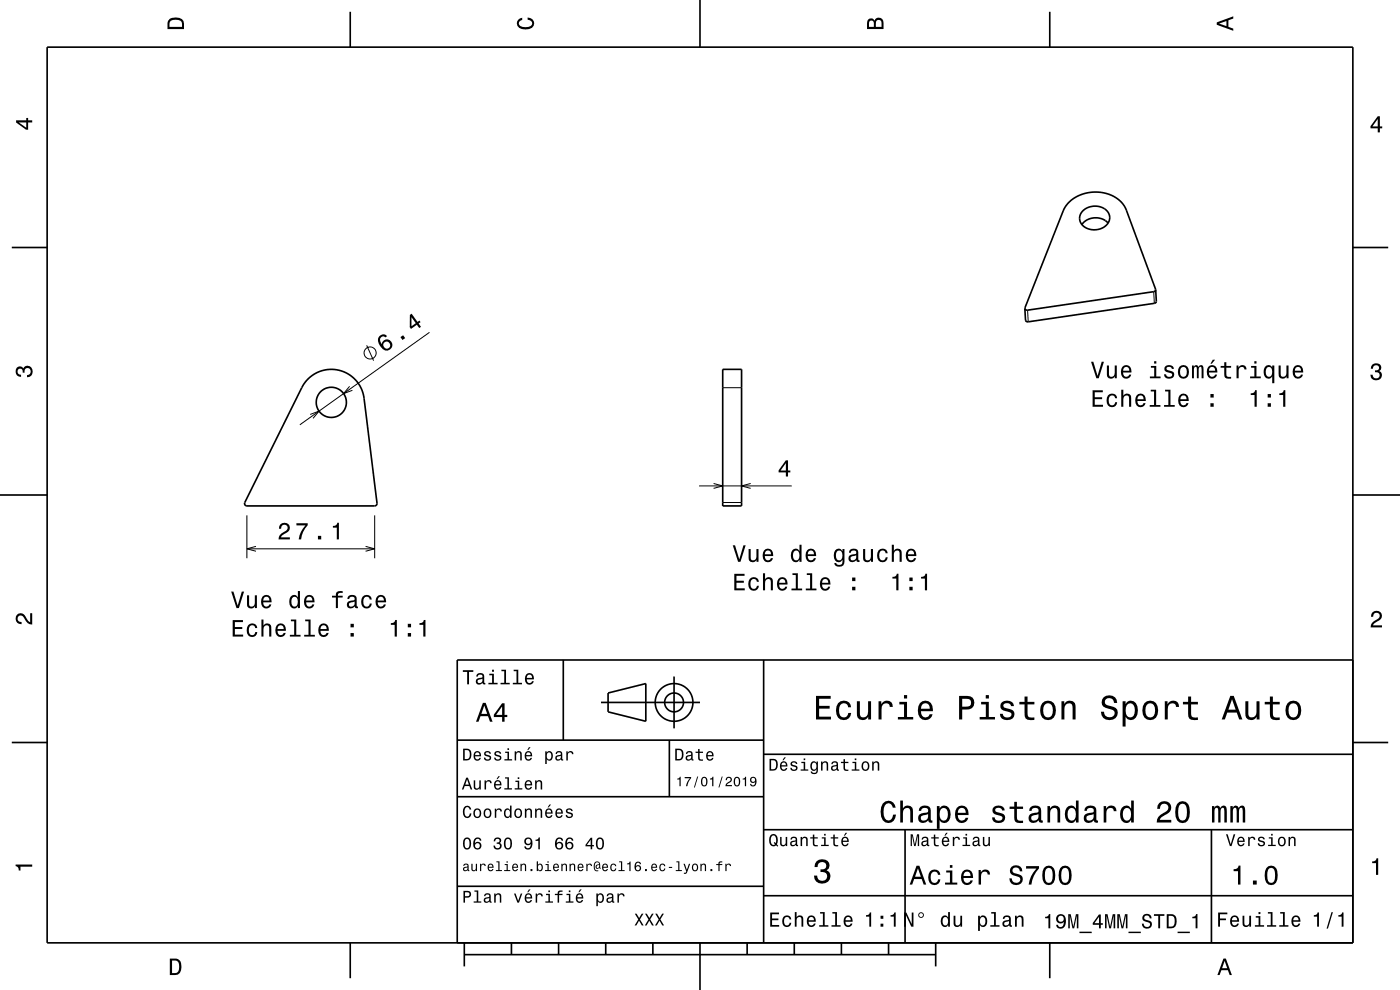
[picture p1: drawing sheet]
<svg xmlns="http://www.w3.org/2000/svg" width="297mm" height="210mm" viewBox="0 0 297 210" stroke-linecap="round" stroke-linejoin="round" font-family="sans-serif">
<g fill="none" stroke="#000" stroke-width=".21">
<path d="M77.8 73.2l1.5 3.3M91.1 70.5l-27.5 19.6M218 65.8l.1 2.5M244.8 61.9l.1 2.4M65.8 87.9l1.9-.7-1.3 1.6M74.2 82l-1.3 1.5 1.9-.7M153.3 82.2h4M52.4 109.3v9.1M52.4 116.4h27.1M54.3 115.9l-1.9 .5 1.9 .5M77.6 115.9l1.9 .5-1.9 .5M79.5 109.3v9.1"/>
<path d="M148.3 103.1h19.7M151.4 102.6l1.9 .5-1.9 .5M153.3 106.6h4M159.2 102.6l-1.9 .5 1.9 .5"/>
<circle cx="78.5" cy="74.9" r="1.28"/>
</g>
<g fill="none" stroke="#000" stroke-width=".35">
<path d="M10 10h277v190h-277zM74.3 2.5v7.5M148.5 0v10M222.7 2.5v7.5M2.5 52.5h7.5M229.7 44.7a3.5 3.5 0 0 1 5.7 1 2.85 2.85 0 0 1-3.3 3.1 2.66 2.66 0 0 1-3-3zM235.1 47.3a3.7 3.7 0 0 0-5.6 .3M287 52.5h7.5M153.3 78.3h4v29h-4zM245.2 61.5l-6.3-16.9a7.2 7.2 0 0 0-8.4-3.7 6.8 6.8 0 0 0-5 3.8l-8.1 20.7M245.2 61.5l-.4 .4-26.8 3.9-.3-.1-.3-.3M245.2 61.5l.1 2.4-.4 .4-26.8 4-.3-.1-.2-.3-.2-2.5"/>
<path d="M65.3 80.5a7 7 0 0 1 7.2-1.8 7 7 0 0 1 4.7 5.8l2.8 22.3a.5 .5 0 0 1-.5 .5h-27.2a.5 .5 0 0 1-.4-.7l12.1-24.4zM0 105h10M287 105h10M119.5 140v17M162 140v60M287 140h-190v60M2.5 157.5h7.5M97 157h65M127.5 149h21M129 147l8-2v8l-8-2zM142 157v12M143 143.5v11"/>
<path d="M287 157.5h7.5M97 169h65M162 176h125M162 160h125M192 176v24M257 176v24M97 188h65M162 190h125M74.3 200v7.5M98.5 202.5h100M98.5 200v5M108.5 200v2.5"/>
<path d="M118.5 200v2.5M128.5 200v2.5M138.5 200v2.5M148.5 200v10M158.5 200v2.5M168.5 200v2.5M178.5 200v2.5M188.5 200v2.5M198.5 200v5M222.7 200v7.5"/>
<circle cx="70.3" cy="85.4" r="3.2"/>
<circle cx="143" cy="149" r="2"/>
<circle cx="143" cy="149" r="4"/>
</g>
<g fill="#000">
<path d="M36 4a2.18 2.18 0 0 0-.5 2.2h3.5v-1.2a1.43 1.43 0 0 0-1.7-1.3zM36.3 4.4a2.15 2.15 0 0 1 2.2 .3l.1 1h-2.6v-1z" fill-rule="evenodd"/>
<path d="M109.9 4.2l.9-.4v.4a.7 .7 0 0 0-.7 .5 .7 .7 0 0 0 .3 .8 1.7 1.7 0 0 0 2.5-.5 .9 .9 0 0 0-1-.8v-.5a1.24 1.24 0 0 1 1.4 1.1 1.24 1.24 0 0 1-1 1.4 2.22 2.22 0 0 1-2.5-.7l-.2-.5z" fill-rule="evenodd"/>
<path d="M184.2 4.2l-.3 .7v1.3h3.5v-1.3a.98 .98 0 0 0-.7-1.1 .98 .98 0 0 0-1.2 .6 .84 .84 0 0 0-1.3-.2zM184.5 4.5a.54 .54 0 0 1 .6-.1 .54 .54 0 0 1 .3 .6v.7h-1zM185.9 4.4a.62 .62 0 0 1 .8-.1 .62 .62 0 0 1 .3 .6v.8h-1.2z" fill-rule="evenodd"/>
<path d="M258.1 4.7v.6l3.5 1.2v-.4l-1-.4v-1.4l1-.4v-.4zM258.6 5l1.6-.5v1z" fill-rule="evenodd"/>
<path d="M3.4 25.5v.5l2.1 1.5h.5v-1.5h.8v-.5h-.8v-.5h-.4v.5zM4 26h1.6v1.1z" fill-rule="evenodd"/>
<path d="M292.3 24.7l-1.6 2.1v.4h1.6v.9h.4v-.9h.5v-.4h-.5v-2.1zM292.3 25.2v1.6h-1.1z" fill-rule="evenodd"/>
<path d="M80.4 71.4a2.12 2.12 0 0 0 1.8 3 1.16 1.16 0 0 0 1.1-1.2 1.16 1.16 0 0 0-1.1-1.1 1.16 1.16 0 0 0-1.2 .9 1.02 1.02 0 0 1-.1-1.5 .57 .57 0 0 1 .9 .1l.3-.3a1.04 1.04 0 0 0-1.7 .1zM81.3 73.2a.75 .75 0 0 1 1.5 0 .75 .75 0 0 1-1.5 0zM85 71.5l.4 .6 .6-.4-.5-.6zM86.9 66.8v2.6l.3 .4 1.2-.9 .5 .7 .4-.3-.5-.7 .4-.3-.2-.3-.4 .3-1.3-1.8zM87.3 67.3l.9 1.3-.9 .6z" fill-rule="evenodd"/>
<path d="M231.5 76.7l1.1 3.5h.5l1.1-3.5h-.5l-.9 3-.9-3zM234.8 77.5v1.8a.89 .89 0 0 0 .6 1 .89 .89 0 0 0 1.1-.5v.4h.4v-2.7h-.4v1.6a.65 .65 0 0 1-.4 .8 .65 .65 0 0 1-.8-.3v-2.1zM238.1 77.8a1.54 1.54 0 0 0 .8 2.5 1.06 1.06 0 0 0 1.1-.8h-.5l-.2 .3-.3 .1a.76 .76 0 0 1-.7-.9h1.7a1.16 1.16 0 0 0-.5-1.4 1.16 1.16 0 0 0-1.4 .2zM238.4 78a.66 .66 0 0 1 .8-.1 .66 .66 0 0 1 .4 .7h-1.3zM244.2 77.6v.4h.7v1.9h-1v.3h2.3v-.3h-.9v-2.3zM244.8 76.6v.5h.5v-.5zM247.3 77.7a.75 .75 0 0 0-.3 .8 .75 .75 0 0 0 .8 .5l.8 .3a.63 .63 0 0 1-.6 .7 .63 .63 0 0 1-.6-.6h-.5a1.1 1.1 0 0 0 1.1 .9 1.1 1.1 0 0 0 1.1-.9 .78 .78 0 0 0-.8-.7l-.7-.3a.53 .53 0 0 1 .4-.6 .53 .53 0 0 1 .6 .5h.4a1.03 1.03 0 0 0-.7-.9 1.03 1.03 0 0 0-1 .3zM250.2 77.8a1.52 1.52 0 0 0 .9 2.5 1.48 1.48 0 0 0 1.1-1.4 1.48 1.48 0 0 0-1.1-1.5l-.5 .1zM250.5 78.1a.67 .67 0 0 1 .7-.2 .67 .67 0 0 1 .5 .5 1.11 1.11 0 0 1-.6 1.5 1.17 1.17 0 0 1-.6-1.8zM252.9 77.5v2.7h.4v-1.8l.2-.6h.3l.1 .3v2.1h.4v-2l.4-.4 .2 .1v.4v1.9h.4v-1.8a.69 .69 0 0 0-.5-1l-.6 .4-.1-.3-.4-.1-.4 .4v-.3zM257.3 76.3l-.5 .9h.3l.7-.9zM256.3 77.8a1.54 1.54 0 0 0 .8 2.5 1.06 1.06 0 0 0 1.1-.8h-.4l-.3 .3-.3 .1a.75 .75 0 0 1-.7-.9h1.7a1.16 1.16 0 0 0-.4-1.4 1.16 1.16 0 0 0-1.5 .2zM256.7 78a.66 .66 0 0 1 .8-.1 .66 .66 0 0 1 .3 .7h-1.3zM259.7 76.8v.8h-.8v.4h.8v1.8a1.04 1.04 0 0 0 1.5 .5v-.4a.68 .68 0 0 1-1-.3v-1.6h1v-.4h-1v-.8zM262.3 77.5v2.7h.5v-1.5a.66 .66 0 0 1 .3-.8 .66 .66 0 0 1 .9 .2v.3h.4a.89 .89 0 0 0-.7-.9 .89 .89 0 0 0-1 .5v-.5zM265.4 77.6v.4h.7v1.9h-.9v.3h2.3v-.3h-1v-2.3zM266.1 76.6v.5h.5v-.5zM268.4 77.8a1.57 1.57 0 0 0 .7 2.5l.5-.1 .3-.4v1.5h.4v-3.8h-.4v.4l-.2-.2a.87 .87 0 0 0-1.3 .1zM268.7 78.1a.62 .62 0 0 1 .7-.2 .62 .62 0 0 1 .4 .5 1.11 1.11 0 0 1-.6 1.5 1.19 1.19 0 0 1-.5-1.8zM271.3 77.5v1.8a.89 .89 0 0 0 .6 1 .89 .89 0 0 0 1-.5v.4h.5v-2.7h-.5v1.6a.65 .65 0 0 1-.4 .8 .65 .65 0 0 1-.8-.3v-2.1zM274.5 77.8a1.54 1.54 0 0 0 .8 2.5 1.06 1.06 0 0 0 1.1-.8h-.4l-.2 .3-.4 .1a.75 .75 0 0 1-.7-.9h1.8a1.17 1.17 0 0 0-.5-1.4 1.17 1.17 0 0 0-1.5 .2zM274.9 78a.66 .66 0 0 1 .8-.1 .66 .66 0 0 1 .3 .7h-1.3z" fill-rule="evenodd"/>
<path d="M291.1 77.4a1.08 1.08 0 0 1 1.4-.2 1.08 1.08 0 0 1 .4 1.2l-.3 .3a1.06 1.06 0 0 1 .5 1.3 1.06 1.06 0 0 1-1.2 .7 1.1 1.1 0 0 1-1.2-1.2h.5a.71 .71 0 0 0 1 .8 .71 .71 0 0 0 .1-1.3h-.6v-.4a.61 .61 0 0 0 .8-.3 .61 .61 0 0 0-.2-.8 .61 .61 0 0 0-.9 .2l-.1 .5h-.5z" fill-rule="evenodd"/>
<path d="M3.6 78a.86 .86 0 0 1 1.4 .2 1.06 1.06 0 0 1 1.2-.6 1.06 1.06 0 0 1 .7 1.2 1.1 1.1 0 0 1-1.2 1.2v-.4a.71 .71 0 0 0 .8-1 .71 .71 0 0 0-1.3-.1v.6h-.4a.61 .61 0 0 0-.3-.8 .61 .61 0 0 0-.8 .2 .61 .61 0 0 0 .2 .8l.6 .2v.4a1.15 1.15 0 0 1-1.2-.6 1.15 1.15 0 0 1 .3-1.3z" fill-rule="evenodd"/>
<path d="M231.8 82.8v3.5h2.2v-.4h-1.8v-1.2h1.6v-.4h-1.6v-1.1h1.8v-.4zM235.1 83.9a1.53 1.53 0 0 0 .8 2.5 1.05 1.05 0 0 0 1.1-1.1h-.4a.67 .67 0 0 1-.7 .7 .67 .67 0 0 1-.7-.6 1.12 1.12 0 0 1 .7-1.5 .59 .59 0 0 1 .7 .6h.4a1.09 1.09 0 0 0-.8-1 1.09 1.09 0 0 0-1.1 .4zM237.9 82.7v3.6h.4v-1.6a.63 .63 0 0 1 .5-.8 .63 .63 0 0 1 .7 .7v1.7h.5v-1.8a.88 .88 0 0 0-.6-1 .88 .88 0 0 0-1.1 .5v-1.3zM241.1 83.9a1.54 1.54 0 0 0 .8 2.5 1.06 1.06 0 0 0 1.1-.9h-.4l-.2 .4-.4 .1a.76 .76 0 0 1-.7-.9h1.8a1.16 1.16 0 0 0-.5-1.4 1.16 1.16 0 0 0-1.5 .2zM241.5 84.1a.66 .66 0 0 1 .8-.2 .66 .66 0 0 1 .3 .8h-1.3zM244.1 82.7v.3h.7v2.9h-.9v.4h2.3v-.4h-.9v-3.2zM247.2 82.7v.3h.7v2.9h-1v.4h2.3v-.4h-.9v-3.2zM250.2 83.9a1.54 1.54 0 0 0 .8 2.5 1.06 1.06 0 0 0 1.1-.9h-.4l-.2 .4-.4 .1a.76 .76 0 0 1-.7-.9h1.8a1.17 1.17 0 0 0-.5-1.4 1.17 1.17 0 0 0-1.5 .2zM250.6 84.1a.66 .66 0 0 1 .8-.2 .66 .66 0 0 1 .3 .8h-1.3zM256.8 85.5v.8h.7v-.8zM256.8 83.6v.7h.7v-.7z" fill-rule="evenodd"/>
<path d="M265.3 83.4v.4h.8v2.5h.5v-3.5h-.3a.78 .78 0 0 1-1 .6zM268.9 85.5v.8h.7v-.8zM268.9 83.6v.7h.7v-.7zM271.4 83.4v.4h.8v2.5h.5v-3.5h-.4a.77 .77 0 0 1-.9 .6z" fill-rule="evenodd"/>
<path d="M59.5 111.2l-.3 1h.4a.71 .71 0 0 1 .6-.9 .71 .71 0 0 1 .8 .5 .71 .71 0 0 1-.5 .9 1.81 1.81 0 0 0-1.4 1.7h2.4v-.4h-1.9a2.23 2.23 0 0 1 1.5-1.2 1.13 1.13 0 0 0 .1-1.7 1.13 1.13 0 0 0-1.7 .1zM62.9 111v.4h1.9a5.2 5.2 0 0 0-1.4 3h.5a5.3 5.3 0 0 1 1.4-3v-.4zM67.5 113.7v.7h.6v-.7zM70.6 111.6v.3h.8v2.5h.5v-3.5h-.3a.78 .78 0 0 1-1 .7z" fill-rule="evenodd"/>
<path d="M155.5 115.7l1.1 3.5h.5l1.1-3.5h-.5l-.9 2.9-.9-2.9zM158.8 116.5v1.7a.89 .89 0 0 0 .6 1 .89 .89 0 0 0 1.1-.4v.4h.4v-2.7h-.4v1.5a.65 .65 0 0 1-.4 .8 .65 .65 0 0 1-.8-.3v-2zM162.1 116.8a1.54 1.54 0 0 0 .8 2.5 1.06 1.06 0 0 0 1.1-.9h-.5l-.2 .4-.4 .1a.76 .76 0 0 1-.7-.9h1.8a1.16 1.16 0 0 0-.5-1.4 1.16 1.16 0 0 0-1.4 .2zM162.4 117a.66 .66 0 0 1 .8-.2 .66 .66 0 0 1 .4 .8h-1.4zM168.1 116.8a1.57 1.57 0 0 0 .7 2.5l.5-.2 .3-.3v.4h.4v-3.6h-.4v1.3a.89 .89 0 0 0-1.5-.1zM168.4 117a.62 .62 0 0 1 .7-.2 .62 .62 0 0 1 .4 .6 1.11 1.11 0 0 1-.6 1.5 1.19 1.19 0 0 1-.5-1.9zM171.2 116.8a1.54 1.54 0 0 0 .8 2.5 1.05 1.05 0 0 0 1.1-.9h-.5l-.2 .4-.3 .1a.75 .75 0 0 1-.7-.9h1.7a1.16 1.16 0 0 0-.5-1.4 1.16 1.16 0 0 0-1.4 .2zM171.5 117a.66 .66 0 0 1 .8-.2 .66 .66 0 0 1 .4 .8h-1.3zM177.2 116.8a1.57 1.57 0 0 0 .7 2.5l.5-.2 .3-.3a.73 .73 0 0 1-.3 1 .73 .73 0 0 1-1-.4h-.4a1.1 1.1 0 0 0 1.2 .9 1.1 1.1 0 0 0 1-1.2v-2.6h-.5v.4l-.3-.4a.89 .89 0 0 0-1.2 .3zM177.5 117a.63 .63 0 0 1 .7-.2 .63 .63 0 0 1 .5 .6 1.1 1.1 0 0 1-.7 1.5 1.19 1.19 0 0 1-.5-1.9zM180.4 116.6l-.3 .7h.4a.55 .55 0 0 1 .7-.6 .55 .55 0 0 1 .4 .8h-.3a1 1 0 0 0-1 .3 1 1 0 0 0-.3 1 .94 .94 0 0 0 1.7 0l.1 .3 .6 .1v-.4h-.3v-.2v-1.4a1.02 1.02 0 0 0-.7-.8 1.02 1.02 0 0 0-1 .2zM180.5 118.1l1.1-.3a.77 .77 0 0 1-.2 .9 .77 .77 0 0 1-.9 .1l-.1-.4zM183.1 116.5v1.7a.89 .89 0 0 0 .6 1 .89 .89 0 0 0 1.1-.4v.4h.4v-2.7h-.4v1.5a.64 .64 0 0 1-.4 .8 .64 .64 0 0 1-.8-.3l-.1-2zM186.4 116.8a1.53 1.53 0 0 0 .8 2.5 1.06 1.06 0 0 0 1.1-1.1h-.4a.67 .67 0 0 1-.6 .7 .67 .67 0 0 1-.7-.6 1.12 1.12 0 0 1 .6-1.5 .6 .6 0 0 1 .7 .6h.4a1.09 1.09 0 0 0-.7-1 1.09 1.09 0 0 0-1.2 .4zM189.2 115.6v3.6h.4v-1.6a.64 .64 0 0 1 .4-.8 .64 .64 0 0 1 .8 .4v2h.5v-1.8a.88 .88 0 0 0-.6-1 .88 .88 0 0 0-1.1 .5v-1.3zM192.5 116.8a1.54 1.54 0 0 0 .8 2.5 1.06 1.06 0 0 0 1-.9h-.4l-.2 .4-.4 .1a.76 .76 0 0 1-.7-.9h1.8a1.17 1.17 0 0 0-.5-1.4 1.17 1.17 0 0 0-1.4 .2zM192.8 117a.66 .66 0 0 1 .8-.2 .66 .66 0 0 1 .3 .8h-1.3z" fill-rule="evenodd"/>
<path d="M166.7 97.7l-1.5 2.1v.4h1.5v.9h.5v-.9h.5v-.4h-.5v-2.1zM166.7 98.2v1.6h-1.1z" fill-rule="evenodd"/>
<path d="M3.6 130.4a1.22 1.22 0 0 1 2 .7l.4 .6 .4 .3v-1.9h.4v2.4a1.8 1.8 0 0 1-1.7-1.4 .71 .71 0 0 0-.9-.5 .71 .71 0 0 0-.5 .8 .71 .71 0 0 0 .9 .5v.5a1.18 1.18 0 0 1-1.2-.7 1.18 1.18 0 0 1 .2-1.3z" fill-rule="evenodd"/>
<path d="M49.4 131.5v3.5h2.2v-.4h-1.8v-1.2h1.6v-.4h-1.6v-1h1.7v-.5zM52.6 132.6a1.53 1.53 0 0 0 .9 2.5 1.06 1.06 0 0 0 1.1-1h-.4a.67 .67 0 0 1-.7 .6 .67 .67 0 0 1-.7-.6 1.12 1.12 0 0 1 .7-1.5 .6 .6 0 0 1 .6 .6h.5a1.09 1.09 0 0 0-.8-.9 1.09 1.09 0 0 0-1.2 .3zM55.5 131.4v3.6h.4v-1.5a.63 .63 0 0 1 .5-.9 .63 .63 0 0 1 .7 .7v1.7h.5v-1.7a.88 .88 0 0 0-.6-1 .88 .88 0 0 0-1.1 .4v-1.3zM58.7 132.6a1.54 1.54 0 0 0 .8 2.5 1.06 1.06 0 0 0 1.1-.8h-.4l-.3 .3-.3 .1a.76 .76 0 0 1-.7-.9h1.7a1.16 1.16 0 0 0-.4-1.4 1.16 1.16 0 0 0-1.5 .2zM59.1 132.8a.66 .66 0 0 1 .8-.1 .66 .66 0 0 1 .3 .7h-1.3zM61.7 131.4v.4h.7v2.9h-.9v.3h2.3v-.3h-.9v-3.3zM64.7 131.4v.4h.7v2.9h-.9v.3h2.3v-.3h-.9v-3.3zM67.8 132.6a1.54 1.54 0 0 0 .8 2.5 1.05 1.05 0 0 0 1.1-.8h-.4l-.2 .3-.4 .1a.75 .75 0 0 1-.7-.9h1.8a1.16 1.16 0 0 0-.5-1.4 1.16 1.16 0 0 0-1.5 .2zM68.2 132.8a.66 .66 0 0 1 .8-.1 .66 .66 0 0 1 .3 .7h-1.3zM74.4 134.3v.7h.7v-.7zM74.4 132.3v.8h.7v-.8z" fill-rule="evenodd"/>
<path d="M49 125.5l1.2 3.5h.5l1.1-3.5h-.5l-.9 3-.9-3zM52.4 126.3v1.8a.89 .89 0 0 0 .6 .9 .89 .89 0 0 0 1.1-.4v.4h.4v-2.7h-.4v1.5a.65 .65 0 0 1-.4 .8 .65 .65 0 0 1-.8-.3l-.1-2zM55.7 126.6a1.54 1.54 0 0 0 .8 2.5 1.06 1.06 0 0 0 1.1-.9h-.5l-.2 .4-.4 .1a.75 .75 0 0 1-.7-.9h1.8a1.17 1.17 0 0 0-.5-1.4 1.17 1.17 0 0 0-1.4 .2zM56 126.8a.66 .66 0 0 1 .8-.1 .66 .66 0 0 1 .4 .7h-1.4zM61.7 126.6a1.57 1.57 0 0 0 .7 2.5l.5-.1 .3-.4v.4h.4v-3.6h-.4v1.3a.89 .89 0 0 0-1.5-.1zM62 126.9a.62 .62 0 0 1 .7-.3 .62 .62 0 0 1 .4 .6 1.11 1.11 0 0 1-.6 1.5 1.19 1.19 0 0 1-.5-1.8zM64.8 126.6a1.54 1.54 0 0 0 .8 2.5 1.06 1.06 0 0 0 1.1-.9h-.5l-.2 .4-.4 .1a.76 .76 0 0 1-.7-.9h1.8a1.17 1.17 0 0 0-.5-1.4 1.17 1.17 0 0 0-1.4 .2zM65.1 126.8a.66 .66 0 0 1 .8-.1 .66 .66 0 0 1 .4 .7h-1.4zM70.4 126.4v.3h.8v2.3h.5v-2.3h1v-.3h-1v-.4l.3-.2h.7v-.4a1.04 1.04 0 0 0-1.5 .7v.3zM74 126.4l-.3 .7h.4a.55 .55 0 0 1 .7-.6 .55 .55 0 0 1 .3 .8l-.2 .1a1 1 0 0 0-1 .2 1 1 0 0 0-.3 1 .94 .94 0 0 0 1.7 0l.1 .3 .5 .1v-.3l-.2-.1v-1.6a1.02 1.02 0 0 0-1.7-.6zM74.1 127.9l1.1-.3a.77 .77 0 0 1-.2 .9 .77 .77 0 0 1-.9 .1zM76.9 126.6a1.53 1.53 0 0 0 .9 2.5 1.06 1.06 0 0 0 1.1-1.1h-.5a.67 .67 0 0 1-.6 .7 .67 .67 0 0 1-.7-.6 1.12 1.12 0 0 1 .7-1.5 .6 .6 0 0 1 .6 .6h.5a1.09 1.09 0 0 0-.8-1 1.09 1.09 0 0 0-1.2 .4zM80 126.6a1.54 1.54 0 0 0 .8 2.5 1.06 1.06 0 0 0 1.1-.9h-.5l-.2 .4-.4 .1a.76 .76 0 0 1-.7-.9h1.8a1.17 1.17 0 0 0-.5-1.4 1.17 1.17 0 0 0-1.4 .2zM80.3 126.8a.66 .66 0 0 1 .8-.1 .66 .66 0 0 1 .3 .7h-1.3z" fill-rule="evenodd"/>
<path d="M82.9 132.2v.3h.8v2.5h.5v-3.5h-.4a.77 .77 0 0 1-.9 .7zM86.5 134.3v.7h.7v-.7zM86.5 132.3v.8h.7v-.8zM89 132.2v.3h.8v2.5h.5v-3.5h-.4a.77 .77 0 0 1-.9 .7z" fill-rule="evenodd"/>
<path d="M155.8 121.7v3.5h2.2v-.4h-1.8v-1.2h1.6v-.4h-1.6v-1.1h1.8v-.4zM159.1 122.8a1.53 1.53 0 0 0 .8 2.5 1.05 1.05 0 0 0 1.1-1h-.4a.67 .67 0 0 1-.7 .6 .67 .67 0 0 1-.7-.6 1.12 1.12 0 0 1 .7-1.5 .6 .6 0 0 1 .7 .6h.4a1.09 1.09 0 0 0-.8-.9 1.09 1.09 0 0 0-1.1 .3zM161.9 121.6v3.6h.4v-1.5a.63 .63 0 0 1 .4-.8 .63 .63 0 0 1 .8 .3v2h.5v-1.8a.88 .88 0 0 0-.6-.9 .88 .88 0 0 0-1.1 .4v-1.3zM165.1 122.8a1.54 1.54 0 0 0 .8 2.5 1.06 1.06 0 0 0 1.1-.9h-.4l-.2 .4-.4 .1a.75 .75 0 0 1-.7-.9h1.8a1.16 1.16 0 0 0-.5-1.4 1.16 1.16 0 0 0-1.5 .2zM165.5 123a.66 .66 0 0 1 .8-.1 .66 .66 0 0 1 .3 .7h-1.3zM168.1 121.6v.4h.7v2.8h-.9v.4h2.3v-.4h-.9v-3.2zM171.2 121.6v.4h.7v2.8h-1v.4h2.3v-.4h-.9v-3.2zM174.2 122.8a1.54 1.54 0 0 0 .8 2.5 1.06 1.06 0 0 0 1.1-.9h-.4l-.2 .4-.4 .1a.75 .75 0 0 1-.7-.9h1.8a1.17 1.17 0 0 0-.5-1.4 1.17 1.17 0 0 0-1.5 .2zM174.6 123a.66 .66 0 0 1 .8-.1 .66 .66 0 0 1 .3 .7h-1.3zM180.8 124.5v.7h.7v-.7zM180.8 122.5v.8h.7v-.8z" fill-rule="evenodd"/>
<path d="M189.3 122.4v.3h.8v2.5h.5v-3.5h-.3a.77 .77 0 0 1-1 .7zM192.9 124.5v.7h.7v-.7zM192.9 122.5v.8h.7v-.8zM195.4 122.4v.3h.8v2.5h.5v-3.5h-.4a.77 .77 0 0 1-.9 .7z" fill-rule="evenodd"/>
<path d="M291.2 129.9a1.18 1.18 0 0 1 1.9 .3 1.18 1.18 0 0 1-1 1.7l-.5 .3-.3 .5h1.9v.4h-2.4a1.8 1.8 0 0 1 1.4-1.8 .71 .71 0 0 0 .5-.8 .71 .71 0 0 0-.9-.5 .71 .71 0 0 0-.5 .8h-.4z" fill-rule="evenodd"/>
<path d="M98.2 158.8v2.5h.9a1.37 1.37 0 0 0 .7-2.2 1.56 1.56 0 0 0-1.6-.3zM98.6 159.1a.98 .98 0 0 1 1.1 .7 .98 .98 0 0 1-.6 1.2h-.5zM100.7 159.6a1.04 1.04 0 0 0-.2 1.2 1.04 1.04 0 0 0 1 .5l.5-.5h-.3l-.4 .3a.54 .54 0 0 1-.5-.7h1.3a.83 .83 0 0 0-.4-.9 .83 .83 0 0 0-1 .1zM100.9 159.7l.2-.1a.47 .47 0 0 1 .5 .1 .47 .47 0 0 1 .1 .5h-.9zM102.9 159.5l-.2 .1a.69 .69 0 0 0 .9 .9l.2 .1a.43 .43 0 0 1-.4 .5 .43 .43 0 0 1-.4-.4h-.3a.74 .74 0 0 0 .9 .7 .74 .74 0 0 0 .5-1l-1-.4a.38 .38 0 0 1 .3-.5 .38 .38 0 0 1 .4 .4h.3a.78 .78 0 0 0-1.2-.4zM105.1 159.5l-.2 .1a.69 .69 0 0 0 .9 .9l.2 .1a.43 .43 0 0 1-.4 .5 .43 .43 0 0 1-.5-.4h-.3a.74 .74 0 0 0 .9 .7 .74 .74 0 0 0 .5-1l-.9-.4a.38 .38 0 0 1 .3-.5 .38 .38 0 0 1 .4 .4h.3a.77 .77 0 0 0-1.2-.4zM107.2 159.4v.3h.5v1.3h-.7v.3h1.6v-.3h-.6v-1.6zM107.7 158.7v.4h.3v-.4zM109.2 159.4v1.9h.3v-1.1a.45 .45 0 0 1 .4-.6 .45 .45 0 0 1 .5 .5v1.2h.3v-1.3a.63 .63 0 0 0-.5-.7 .63 .63 0 0 0-.7 .4v-.3zM112.2 158.5l-.4 .6h.3l.5-.6zM111.5 159.6a1.04 1.04 0 0 0-.2 1.2 1.04 1.04 0 0 0 1.1 .5l.5-.5h-.3l-.5 .3a.54 .54 0 0 1-.5-.7h1.3a.83 .83 0 0 0-.4-.9 .83 .83 0 0 0-1 .1zM111.8 159.7l.1-.1a.48 .48 0 0 1 .5 .1 .48 .48 0 0 1 .2 .5h-1zM115.7 159.4v2.7h.3v-1.1a.66 .66 0 0 0 .7 .4 .66 .66 0 0 0 .5-.6 .91 .91 0 0 0 0-1.1 .91 .91 0 0 0-1-.3l-.2 .3v-.3zM116.1 159.8a.45 .45 0 0 1 .5-.2 .45 .45 0 0 1 .3 .4 .65 .65 0 0 1 .1 .8 .65 .65 0 0 1-.7 .2 .98 .98 0 0 1-.2-1.2zM118.1 159.5l-.2 .4h.3a.39 .39 0 0 1 .4-.3 .39 .39 0 0 1 .3 .5h-.1a.65 .65 0 0 0-1 .4 .65 .65 0 0 0 .6 .9l.6-.3 .1 .2h.4v-.2l-.2-.1v-1.1a.72 .72 0 0 0-.5-.6 .72 .72 0 0 0-.7 .2zM118.2 160.6l.8-.3a.55 .55 0 0 1-.2 .7 .55 .55 0 0 1-.6 0zM120.1 159.4v1.9h.4v-1.1a.47 .47 0 0 1 .2-.6 .47 .47 0 0 1 .6 .2v.2h.4a.64 .64 0 0 0-.5-.7 .64 .64 0 0 0-.8 .4v-.3z" fill-rule="evenodd"/>
<path d="M98.2 142.2v.3h.9v2.7h.4v-2.7h.9v-.3zM101.3 143l-.3 .5h.4a.47 .47 0 0 1 .5-.4 .47 .47 0 0 1 .4 .6l-.2 .1a.84 .84 0 0 0-1 .2 .84 .84 0 0 0 0 1.1 .9 .9 0 0 0 1.3-.2l.1 .2 .5 .1v-.3l-.3-.1v-1.3a.87 .87 0 0 0-1.4-.5zM101.4 144.3l.9-.3a.66 .66 0 0 1-.1 .7 .66 .66 0 0 1-.8 .1zM103.8 142.9v.3h.6v1.6h-.8v.4h2v-.4h-.8v-1.9zM104.4 142.1v.4h.4v-.4zM106.4 142.1v.3h.6v2.4h-.8v.4h1.9v-.4h-.7v-2.7zM109 142.1v.3h.6v2.4h-.8v.4h1.9v-.4h-.7v-2.7zM111.6 143.1a1.32 1.32 0 0 0 .7 2.1 .9 .9 0 0 0 .9-.7h-.3l-.2 .3-.4 .1a.65 .65 0 0 1-.6-.8h1.6a1 1 0 0 0-.4-1.2 1 1 0 0 0-1.3 .2zM111.9 143.3a.57 .57 0 0 1 .7-.1 .57 .57 0 0 1 .3 .6h-1.2z" fill-rule="evenodd"/>
<path d="M102.4 149.1l-1.4 4h.5l.4-1.2h1.6l.4 1.2h.6l-1.5-4zM102.7 149.7l.7 1.7h-1.3zM106.5 149.2l-1.7 2.4v.5h1.7v1h.5v-1h.6v-.5h-.6v-2.4zM106.5 149.9v1.7h-1.3z" fill-rule="evenodd"/>
<path d="M143.2 158.8v2.5h.9a1.37 1.37 0 0 0 .7-2.2 1.56 1.56 0 0 0-1.6-.3zM143.6 159.1a.98 .98 0 0 1 1.1 .7 .98 .98 0 0 1-.6 1.2h-.5zM145.7 159.5l-.2 .4h.3a.39 .39 0 0 1 .5-.3 .39 .39 0 0 1 .3 .5h-.2a.65 .65 0 0 0-.9 .4 .65 .65 0 0 0 .5 .9l.7-.3v.2h.4v-.2l-.1-.1-.1-1.1a.73 .73 0 0 0-.4-.6 .73 .73 0 0 0-.8 .2zM145.8 160.6l.8-.3a.55 .55 0 0 1-.1 .7 .55 .55 0 0 1-.7 0zM148.1 158.9v.5h-.5v.3h.5v1.3a.75 .75 0 0 0 1 .4v-.3a.48 .48 0 0 1-.7-.3v-1.1h.7v-.3h-.7v-.5zM150 159.6a1.04 1.04 0 0 0-.2 1.2 1.04 1.04 0 0 0 1.1 .5l.5-.5h-.4l-.4 .3a.54 .54 0 0 1-.5-.7h1.3a.83 .83 0 0 0-.4-.9 .83 .83 0 0 0-1 .1zM150.3 159.7l.1-.1a.48 .48 0 0 1 .5 .1 .48 .48 0 0 1 .2 .5h-1z" fill-rule="evenodd"/>
<path d="M173.1 147.6v5h3.2v-.6h-2.5v-1.7h2.2v-.6h-2.2v-1.5h2.4v-.6zM177.8 149.2a2.59 2.59 0 0 0 .5 3.4 1.58 1.58 0 0 0 2.3-1.4h-.6a.95 .95 0 0 1-.9 1 .95 .95 0 0 1-1-.9 1.59 1.59 0 0 1 .9-2.1 .85 .85 0 0 1 .9 .8h.7a1.56 1.56 0 0 0-1.1-1.3 1.56 1.56 0 0 0-1.7 .5zM181.8 148.8v2.5a1.27 1.27 0 0 0 .9 1.4 1.27 1.27 0 0 0 1.5-.7v.6h.6v-3.8h-.6v2.2a.92 .92 0 0 1-.6 1.1 .92 .92 0 0 1-1.2-.4v-2.9zM186.4 148.8v3.8h.6v-2.2a.95 .95 0 0 1 .5-1.1 .95 .95 0 0 1 1.2 .3l.1 .4h.6a1.28 1.28 0 0 0-1-1.4 1.28 1.28 0 0 0-1.4 .8v-.6zM190.8 148.9v.5h1v2.7h-1.3v.5h3.2v-.5h-1.3v-3.2zM191.8 147.4v.8h.6v-.8zM195.1 149.2a2.62 2.62 0 0 0 .5 3.4 1.57 1.57 0 0 0 2.2-1.1h-.6l-.3 .5-.5 .2a1.08 1.08 0 0 1-1-1.3h2.5a1.66 1.66 0 0 0-.7-2 1.66 1.66 0 0 0-2.1 .3zM195.6 149.5a.94 .94 0 0 1 1.2-.2 .94 .94 0 0 1 .5 1h-1.9zM203.5 147.6v5h.6v-2.1h.8a1.47 1.47 0 0 0 1.8-1.2 1.47 1.47 0 0 0-1.5-1.7zM204.1 148.2a1.6 1.6 0 0 1 1.8 .5 .86 .86 0 0 1 0 .9 .86 .86 0 0 1-.9 .3h-.9zM208.1 148.9v.5h1v2.7h-1.3v.5h3.3v-.5h-1.3v-3.2zM209.1 147.4v.8h.7v-.8zM212.6 148.9a1.08 1.08 0 0 0-.3 1.2 1.08 1.08 0 0 0 1 .7l1.1 .4a.57 .57 0 0 1 .2 .6 .57 .57 0 0 1-.5 .4 .96 .96 0 0 1-1.4-.8h-.6a1.6 1.6 0 0 0 1.3 1.4 1.6 1.6 0 0 0 1.7-.8 1.13 1.13 0 0 0-1-1.6l-1.1-.3-.2-.4a.87 .87 0 0 1 .9-.5 .87 .87 0 0 1 .8 .6h.6a1.4 1.4 0 0 0-2.1-1.1zM217.4 147.8v1.1h-1.1v.5h1.1v2.6l.2 .4 .4 .3h1.4v-.5a.97 .97 0 0 1-1.4-.5v-2.3h1.4v-.5h-1.4v-1.1zM221.1 149.2a2.56 2.56 0 0 0 .5 3.4 1.72 1.72 0 0 0 1.8-.2 1.72 1.72 0 0 0 .6-1.7 1.7 1.7 0 0 0-.9-1.9 1.7 1.7 0 0 0-2 .4zM221.6 149.6a.96 .96 0 0 1 1-.4 .96 .96 0 0 1 .7 .8 1.59 1.59 0 0 1-1 2.2 1.19 1.19 0 0 1-1-1.5zM225.2 148.8v3.8h.6v-2.2a.97 .97 0 0 1 .5-1.1 .97 .97 0 0 1 1.1 .2l.1 .7v2.4h.7v-2.5a1.27 1.27 0 0 0-.9-1.4 1.27 1.27 0 0 0-1.5 .6v-.5zM234.1 147.9a1.38 1.38 0 0 0-.3 1.5 1.38 1.38 0 0 0 1.3 .9 1.25 1.25 0 0 1 1.4 .9 1.15 1.15 0 0 1-1.3 .9 1.15 1.15 0 0 1-1-1.1h-.7a1.8 1.8 0 0 0 1.7 1.8 1.8 1.8 0 0 0 1.9-1.6 1.46 1.46 0 0 0-1.5-1.4l-.6-.2a.83 .83 0 0 1-.5-1.1 .83 .83 0 0 1 1.2-.3l.5 .5 .1 .4h.7a1.67 1.67 0 0 0-1-1.6 1.67 1.67 0 0 0-1.9 .4zM238.2 148.8v5.3h.6v-2.1a1.32 1.32 0 0 0 1.4 .7 1.32 1.32 0 0 0 1.1-1.1 2.43 2.43 0 0 0-.8-2.8 1.21 1.21 0 0 0-1.7 .5v-.5zM239.1 149.6a.9 .9 0 0 1 .9-.4 .9 .9 0 0 1 .7 .8 1.61 1.61 0 0 1-.9 2.2 1.18 1.18 0 0 1-1-1.5zM242.8 149.2a2.56 2.56 0 0 0 .5 3.4 1.72 1.72 0 0 0 1.8-.2 1.72 1.72 0 0 0 .6-1.7 1.7 1.7 0 0 0-.9-1.9 1.7 1.7 0 0 0-2 .4zM243.3 149.6a.96 .96 0 0 1 1-.4 .96 .96 0 0 1 .7 .8 1.59 1.59 0 0 1-1 2.2 1.19 1.19 0 0 1-1-1.5zM247.1 148.8v3.8h.6v-2.2a.95 .95 0 0 1 .5-1.1 .95 .95 0 0 1 1.2 .3l.1 .4h.6a1.28 1.28 0 0 0-1-1.4 1.28 1.28 0 0 0-1.4 .8v-.6zM252 147.8v1.1h-1v.5h1l.1 2.6 .2 .4 .4 .3h1.4v-.5a.97 .97 0 0 1-1.4-.5v-2.3h1.4v-.5h-1.4v-1.1zM261 147.6l-1.8 5h.6l.6-1.4h2l.5 1.4h.7l-1.9-5zM261.4 148.3l.7 2.2h-1.5zM264.2 148.8v2.5a1.27 1.27 0 0 0 .9 1.4 1.27 1.27 0 0 0 1.5-.7v.6h.6v-3.8h-.6v2.2a.92 .92 0 0 1-.6 1.1 .92 .92 0 0 1-1.1-.4l-.1-2.9zM269.4 147.8v1.1h-1.1v.5h1.1v2.6l.2 .4 .4 .3 .7 .1 .8-.1v-.5a.97 .97 0 0 1-1.4-.5l-.1-2.3h1.5v-.5h-1.5v-1.1zM273.1 149.2a2.56 2.56 0 0 0 .6 3.4 1.72 1.72 0 0 0 1.8-.2 1.72 1.72 0 0 0 .6-1.7 1.7 1.7 0 0 0-.9-1.9 1.7 1.7 0 0 0-2.1 .4zM273.6 149.6a.96 .96 0 0 1 1-.4 .96 .96 0 0 1 .7 .8 1.59 1.59 0 0 1-.9 2.2 1.19 1.19 0 0 1-1.1-1.5z" fill-rule="evenodd"/>
<path d="M98.9 165l-.9 2.5h.3l.3-.8h1l.2 .8h.4l-.9-2.5zM99.1 165.3l.4 1.1h-.8zM100.5 165.5v1.3a.63 .63 0 0 0 .4 .7 .63 .63 0 0 0 .8-.3v.3h.3v-2h-.3v1.2a.46 .46 0 0 1-.3 .5 .46 .46 0 0 1-.6-.2v-1.5zM102.8 165.5v2h.3v-1.1a.47 .47 0 0 1 .3-.6 .47 .47 0 0 1 .6 .2v.1h.3a.64 .64 0 0 0-.5-.6 .64 .64 0 0 0-.7 .4v-.4zM105.7 164.7l-.4 .6h.3l.5-.6zM105 165.7a1.04 1.04 0 0 0-.2 1.2 1.04 1.04 0 0 0 1.1 .6l.5-.6h-.4l-.4 .4a.54 .54 0 0 1-.5-.7h1.3a.83 .83 0 0 0-.4-1 .83 .83 0 0 0-1 .1zM105.3 165.9l.1-.1a.48 .48 0 0 1 .5 .1 .48 .48 0 0 1 .2 .4h-1zM107.1 164.9v.2h.5v2.1h-.6v.3h1.6v-.3h-.6v-2.3zM109.3 165.6v.3h.5v1.3h-.6v.3h1.6v-.3h-.6v-1.6zM109.8 164.9v.3h.4v-.3zM111.5 165.7a1.04 1.04 0 0 0-.2 1.2 1.04 1.04 0 0 0 1.1 .6l.5-.6h-.3l-.5 .4a.54 .54 0 0 1-.5-.7h1.3a.83 .83 0 0 0-.4-1 .83 .83 0 0 0-1 .1zM111.8 165.9l.1-.1a.48 .48 0 0 1 .5 .1 .48 .48 0 0 1 .2 .4h-1zM113.5 165.5v2h.3v-1.1a.45 .45 0 0 1 .3-.6 .45 .45 0 0 1 .6 .2v1.5h.3v-1.3a.63 .63 0 0 0-.4-.7 .63 .63 0 0 0-.8 .3v-.3z" fill-rule="evenodd"/>
<path d="M98.4 178a1.44 1.44 0 0 0 .7 2.2 1.45 1.45 0 0 0 .6-2.2 .79 .79 0 0 0-1.3 0zM98.8 178h.5a1.69 1.69 0 0 1 0 1.9h-.5a1.71 1.71 0 0 1 0-1.9zM100.8 177.8a1.72 1.72 0 0 0 .1 2.3 .83 .83 0 0 0 1.1-.2 .83 .83 0 0 0-.1-1.1 .83 .83 0 0 0-1.2 0 .74 .74 0 0 1 .6-.9l.3 .1 .2 .3h.3a.8 .8 0 0 0-.5-.6 .8 .8 0 0 0-.8 .1zM100.7 179.4a.55 .55 0 0 1 1.1 0 .55 .55 0 0 1-1.1 0zM105 177.8l-.3 .7h.4a.44 .44 0 0 1 .2-.6 .44 .44 0 0 1 .6 .2 .44 .44 0 0 1-.2 .6h-.3v.3a.52 .52 0 0 1 .6 .3 .52 .52 0 0 1-.3 .7 .52 .52 0 0 1-.6-.4l-.1-.2h-.3a.84 .84 0 0 0 1.1 .8 .84 .84 0 0 0 .4-1.3l-.2-.1a.72 .72 0 0 0 0-1.1 .72 .72 0 0 0-1 .1zM107.1 178a1.44 1.44 0 0 0 .7 2.2 1.45 1.45 0 0 0 .6-2.2 .79 .79 0 0 0-1.3 0zM107.5 178h.5a1.69 1.69 0 0 1 0 1.9h-.5a1.71 1.71 0 0 1 0-1.9zM111.4 177.9a.82 .82 0 0 0 0 1.2 .82 .82 0 0 0 1.2-.1 .73 .73 0 0 1-.6 .9l-.3-.1-.1-.3h-.4a.88 .88 0 0 0 1.1 .7 .88 .88 0 0 0 .6-1.1 1.01 1.01 0 0 0-.2-1.2 1.01 1.01 0 0 0-1.3 0zM111.6 178.5a.53 .53 0 0 1 1 0 .53 .53 0 0 1-1 0zM113.6 178.1v.3h.6v1.8h.3v-2.6h-.2a.55 .55 0 0 1-.7 .5zM118.1 177.8a1.71 1.71 0 0 0 .1 2.3 .83 .83 0 0 0 1.1-.2 .83 .83 0 0 0-.1-1.1 .83 .83 0 0 0-1.1 0 .74 .74 0 0 1 .6-.9l.3 .1 .1 .3h.4a.79 .79 0 0 0-.6-.6 .79 .79 0 0 0-.8 .1zM118.1 179.4a.53 .53 0 0 1 1 0 .53 .53 0 0 1-1 0zM120.3 177.8a1.72 1.72 0 0 0 .1 2.3 .83 .83 0 0 0 1.1-.2 .83 .83 0 0 0-.1-1.1 .83 .83 0 0 0-1.1 0 .74 .74 0 0 1 .6-.9l.3 .1 .1 .3h.3a.8 .8 0 0 0-.5-.6 .8 .8 0 0 0-.8 .1zM120.2 179.4a.55 .55 0 0 1 1.1 0 .55 .55 0 0 1-1.1 0zM125.3 177.7l-1.1 1.5v.3h1.1v.7h.3v-.7h.4v-.3h-.4v-1.5zM125.3 178.1v1.1h-.8zM126.6 178a1.44 1.44 0 0 0 .7 2.2 1.45 1.45 0 0 0 .6-2.2 .79 .79 0 0 0-1.3 0zM127 178h.5a1.71 1.71 0 0 1 0 1.9h-.5a1.69 1.69 0 0 1 0-1.9z" fill-rule="evenodd"/>
<path d="M98.4 171.2a1.45 1.45 0 0 0 .7 2.3 .94 .94 0 0 0 .9-1h-.3a.59 .59 0 0 1-.8 .7 1.31 1.31 0 0 1 .2-2l.3 .1 .2 .4h.4a.85 .85 0 0 0-.6-.8 .85 .85 0 0 0-1 .3zM100.6 171.7a1.04 1.04 0 0 0-.1 1.3 1.04 1.04 0 0 0 1.1 .5 1.04 1.04 0 0 0 .5-1.3 1.04 1.04 0 0 0-1.2-.7zM100.9 171.9a.48 .48 0 0 1 .5-.1 .48 .48 0 0 1 .3 .4 .66 .66 0 0 1 0 .7 .66 .66 0 0 1-.7 .3 .98 .98 0 0 1-.1-1.3zM102.8 171.7a1.04 1.04 0 0 0-.2 1.3 1.04 1.04 0 0 0 1.2 .5 1.04 1.04 0 0 0 .5-1.3 1.04 1.04 0 0 0-1.2-.7zM103 171.9a.48 .48 0 0 1 .5-.1 .48 .48 0 0 1 .4 .4 .66 .66 0 0 1 0 .7 .66 .66 0 0 1-.7 .3 .97 .97 0 0 1-.2-1.3zM105 171.5v2h.3v-1.1a.47 .47 0 0 1 .2-.6 .47 .47 0 0 1 .6 .2l.1 .1h.3a.64 .64 0 0 0-.5-.6 .64 .64 0 0 0-.7 .4v-.4zM107.1 171.7a1.06 1.06 0 0 0-.2 1.2 1.06 1.06 0 0 0 .9 .6l.4-.3v.3h.3v-2.6h-.3v.9a.63 .63 0 0 0-1.1-.1zM107.4 171.9a.44 .44 0 0 1 .4-.1 .44 .44 0 0 1 .4 .4 .65 .65 0 0 1 0 .7 .65 .65 0 0 1-.7 .3l-.2-.4zM109.3 171.7a1.04 1.04 0 0 0-.1 1.3 1.04 1.04 0 0 0 1.1 .5 1.04 1.04 0 0 0 .5-1.3 1.04 1.04 0 0 0-1.2-.7zM109.5 171.9a.48 .48 0 0 1 .6-.1 .48 .48 0 0 1 .3 .4 .66 .66 0 0 1 0 .7 .66 .66 0 0 1-.7 .3 .98 .98 0 0 1-.2-1.3zM111.4 171.5v2h.3v-1.1a.45 .45 0 0 1 .3-.7 .45 .45 0 0 1 .5 .6v1.2h.4v-1.3a.63 .63 0 0 0-.5-.7 .63 .63 0 0 0-.7 .3v-.3zM113.5 171.5v2h.3v-1.1a.45 .45 0 0 1 .3-.6 .45 .45 0 0 1 .6 .2v1.5h.3v-1.3a.63 .63 0 0 0-.4-.7 .63 .63 0 0 0-.8 .3v-.3zM116.5 170.7l-.3 .6h.2l.5-.6zM115.9 171.7a1.04 1.04 0 0 0-.2 1.2 1.04 1.04 0 0 0 1 .6l.5-.6h-.3l-.4 .4a.54 .54 0 0 1-.5-.7h1.2a.83 .83 0 0 0-.3-1 .83 .83 0 0 0-1 .1zM116.1 171.9l.2-.1a.47 .47 0 0 1 .4 .1 .47 .47 0 0 1 .2 .4h-.9zM118 171.7a1.04 1.04 0 0 0-.2 1.2 1.04 1.04 0 0 0 1.1 .6l.5-.6h-.3l-.5 .4a.53 .53 0 0 1-.5-.7h1.3a.83 .83 0 0 0-.3-1 .83 .83 0 0 0-1.1 .1zM118.3 171.9l.1-.1a.47 .47 0 0 1 .5 .1 .47 .47 0 0 1 .2 .4h-1zM120.2 171.6l-.1 .2a.69 .69 0 0 0 .8 .9l.3 .1a.43 .43 0 0 1-.4 .5 .43 .43 0 0 1-.5-.4h-.3a.74 .74 0 0 0 .9 .7 .74 .74 0 0 0 .5-1.1l-1-.3a.38 .38 0 0 1 .3-.5 .38 .38 0 0 1 .5 .3h.3a.77 .77 0 0 0-1.3-.4z" fill-rule="evenodd"/>
<path d="M143.7 165.1v.3h.4v1.4h.3v-2zM145.3 164.8v.3h1l-.7 1.2-.1 .5h.3l.8-2zM147.9 164.7l-.7 2.3h.2l.7-2.3zM148.9 165a1.15 1.15 0 0 0 .5 1.8 1.16 1.16 0 0 0 .5-1.8 .63 .63 0 0 0-1 0zM149.2 165.1l.2-.1a.98 .98 0 0 1 0 1.6l-.2-.1-.2-.3v-.7zM150.6 165.1v.3h.5v1.4h.2v-2zM153.1 164.7l-.7 2.3h.2l.7-2.3zM154.1 164.9l-.2 .6h.3a.4 .4 0 0 1 .3-.5 .4 .4 0 0 1 .5 .3 .4 .4 0 0 1-.3 .5l-.2 .1a.93 .93 0 0 0-.6 .9h1.4v-.3h-1.1l.5-.4a.67 .67 0 0 0 .5-1 .67 .67 0 0 0-1.1-.2zM155.8 165a1.15 1.15 0 0 0 .5 1.8 1.16 1.16 0 0 0 .5-1.8 .63 .63 0 0 0-1 0zM156.1 165.1l.2-.1a.98 .98 0 0 1 0 1.6l-.2-.1-.2-.3v-.7zM157.6 165.1v.3h.4v1.4h.3v-2zM159.3 165a.66 .66 0 0 0 0 .9 .66 .66 0 0 0 .9 0 .58 .58 0 0 1-.5 .7l-.2-.1-.1-.2h-.3a.7 .7 0 0 0 .9 .5 .7 .7 0 0 0 .5-.8 .81 .81 0 0 0-.2-1 .81 .81 0 0 0-1 0zM159.4 165.4a.42 .42 0 0 1 .8 0 .42 .42 0 0 1-.8 0z" fill-rule="evenodd"/>
<path d="M163.2 161v2.5h.9a1.37 1.37 0 0 0 .7-2.2 1.58 1.58 0 0 0-1.6-.3zM163.6 161.3a.98 .98 0 0 1 1.1 .7 .98 .98 0 0 1-.6 1.2h-.5zM166.4 160.7l-.4 .6h.2l.5-.6zM165.7 161.7a1.04 1.04 0 0 0-.2 1.2 1.04 1.04 0 0 0 1 .6l.5-.6h-.3l-.4 .4a.54 .54 0 0 1-.5-.7h1.3a.83 .83 0 0 0-.4-1 .83 .83 0 0 0-1 .1zM165.9 161.9l.2-.1a.48 .48 0 0 1 .5 .1 .48 .48 0 0 1 .1 .4h-.9zM167.9 161.6l-.2 .2a.68 .68 0 0 0 .9 .9l.2 .1a.43 .43 0 0 1-.4 .5 .43 .43 0 0 1-.4-.4h-.3a.74 .74 0 0 0 .9 .7 .74 .74 0 0 0 .5-1.1l-1-.3a.38 .38 0 0 1 .3-.5 .38 .38 0 0 1 .4 .4l.3-.1a.78 .78 0 0 0-1.2-.4zM170 161.6v.3h.5v1.3h-.7v.3h1.7v-.3h-.7v-1.6zM170.5 160.9v.3h.3v-.3zM172.1 161.7a1.06 1.06 0 0 0-.2 1.2 1.06 1.06 0 0 0 .9 .6l.4-.3a.52 .52 0 0 1-.2 .7 .52 .52 0 0 1-.7-.3h-.3a.78 .78 0 0 0 .9 .6 .78 .78 0 0 0 .6-.8v-1.9h-.3v.4l-.2-.3a.64 .64 0 0 0-.9 .1zM172.4 161.9a.45 .45 0 0 1 .4-.1 .45 .45 0 0 1 .4 .4 .65 .65 0 0 1 0 .7 .65 .65 0 0 1-.7 .3l-.2-.4zM174.2 161.5v2h.3v-1.1a.45 .45 0 0 1 .3-.6 .45 .45 0 0 1 .5 .2l.1 1.5h.3v-1.3a.63 .63 0 0 0-.5-.7 .63 .63 0 0 0-.7 .3v-.3zM176.6 161.6l-.2 .5h.3a.39 .39 0 0 1 .4-.4 .39 .39 0 0 1 .3 .6h-.1a.65 .65 0 0 0-1 .4 .65 .65 0 0 0 .6 .8l.6-.3 .1 .2 .4 .1-.2-.4v-1a.73 .73 0 0 0-1.2-.5zM176.7 162.7l.8-.2a.55 .55 0 0 1-.2 .6 .55 .55 0 0 1-.6 .1zM178.9 161v.6h-.5v.3h.5l.1 1.3a.75 .75 0 0 0 1 .3v-.3a.48 .48 0 0 1-.7-.2v-1.1h.7v-.3h-.7v-.6zM180.8 161.6v.3h.5v1.3h-.6v.3h1.6v-.3h-.6v-1.6zM181.3 160.9v.3h.4v-.3zM183 161.7a1.04 1.04 0 0 0-.2 1.3 1.04 1.04 0 0 0 1.2 .5 1.04 1.04 0 0 0 .4-1.3 1.04 1.04 0 0 0-1.2-.7zM183.2 161.9a.48 .48 0 0 1 .5-.1 .48 .48 0 0 1 .4 .4 .66 .66 0 0 1 0 .7 .66 .66 0 0 1-.7 .3 .98 .98 0 0 1-.2-1.3zM185 161.5v2h.3v-1.1a.45 .45 0 0 1 .3-.6 .45 .45 0 0 1 .6 .2v1.5h.3v-1.3a.63 .63 0 0 0-.4-.7 .63 .63 0 0 0-.8 .3v-.3z" fill-rule="evenodd"/>
<path d="M163.4 177.2a1.45 1.45 0 0 0 .7 2.3l.5-.2 .3 .3 .2-.2-.3-.3a1.53 1.53 0 0 0-.5-2.2l-.6 .1zM163.8 177.3l.3-.1a1.21 1.21 0 0 1 .5 1.7l-.3-.3-.2 .2 .3 .3a.45 .45 0 0 1-.7-.1 1.62 1.62 0 0 1 .1-1.7zM165.5 177.5v1.3a.63 .63 0 0 0 .4 .7 .63 .63 0 0 0 .8-.3v.3h.3v-2h-.3v1.2a.46 .46 0 0 1-.3 .5 .46 .46 0 0 1-.6-.2v-1.5zM167.9 177.6l-.2 .5h.3a.39 .39 0 0 1 .5-.4 .39 .39 0 0 1 .2 .6h-.1a.65 .65 0 0 0-.9 .4 .65 .65 0 0 0 .5 .8l.6-.3 .1 .2 .4 .1v-.3h-.2v-1.1a.73 .73 0 0 0-1.2-.5zM168 178.7l.8-.2a.55 .55 0 0 1-.2 .6 .55 .55 0 0 1-.6 .1zM169.8 177.5v2h.4v-1.1a.45 .45 0 0 1 .2-.6 .45 .45 0 0 1 .6 .2v1.5h.3v-1.3a.63 .63 0 0 0-.4-.7 .63 .63 0 0 0-.8 .3v-.3zM172.4 177v.6h-.5v.3h.5l.1 1.3a.75 .75 0 0 0 1 .3v-.3a.49 .49 0 0 1-.7-.2v-1.1h.7v-.3h-.7v-.6zM174.3 177.6v.3h.5v1.3h-.6v.3h1.6v-.3h-.6v-1.6zM174.8 176.9v.3h.4v-.3zM176.8 177v.6h-.6v.3h.6v1.3a.74 .74 0 0 0 1 .3v-.3a.49 .49 0 0 1-.7-.2v-1.1h.7v-.3h-.7v-.6zM179.4 176.7l-.4 .6h.2l.5-.6zM178.7 177.7a1.04 1.04 0 0 0-.2 1.2 1.04 1.04 0 0 0 1 .6l.5-.6h-.3l-.4 .4a.54 .54 0 0 1-.5-.7h1.3a.83 .83 0 0 0-.4-1 .83 .83 0 0 0-1 .1zM178.9 177.9l.2-.1a.48 .48 0 0 1 .5 .1 .48 .48 0 0 1 .1 .4h-.9z" fill-rule="evenodd"/>
<path d="M187.3 170.5a3.6 3.6 0 0 0 0 3.5 1.6 1.6 0 0 0 1.8 .5 1.6 1.6 0 0 0 1-1.7h-.6a1.05 1.05 0 0 1-1.4 1.1 2.67 2.67 0 0 1-.1-3.4 .92 .92 0 0 1 1.4 .8h.6a1.53 1.53 0 0 0-1.1-1.4 1.53 1.53 0 0 0-1.6 .6zM191 169.8v4.7h.5v-2a.82 .82 0 0 1 .6-1 .82 .82 0 0 1 1 .4v2.6h.6v-2.3a1.13 1.13 0 0 0-.8-1.3 1.13 1.13 0 0 0-1.4 .6v-1.7zM195.3 171.2l-.3 .3-.1 .5h.5a.71 .71 0 0 1 .9-.7 .71 .71 0 0 1 .5 1l-.3 .1a1.46 1.46 0 0 0-1.7 1.2 .93 .93 0 0 0 1 1l.6-.2 .5-.4 .2 .4 .7 .1v-.5h-.3v-2.1a1.31 1.31 0 0 0-2.2-.7zM195.5 173.1l1.4-.4a.99 .99 0 0 1-.3 1.1 .99 .99 0 0 1-1.1 .1l-.2-.4zM198.8 171v4.8h.5v-1.9a1.19 1.19 0 0 0 1.3 .7 1.19 1.19 0 0 0 1-1.1 1.94 1.94 0 0 0-1.3-2.6 1.07 1.07 0 0 0-1 .6v-.5zM199.6 171.7a.81 .81 0 0 1 .8-.3 .81 .81 0 0 1 .6 .7 1.45 1.45 0 0 1-.8 2 1.52 1.52 0 0 1-.6-2.4zM203 171.4a1.98 1.98 0 0 0 1 3.2 1.36 1.36 0 0 0 1.4-1.1h-.6l-.2 .4-.5 .2a.97 .97 0 0 1-.9-1.2h2.3a1.5 1.5 0 0 0-.7-1.8 1.5 1.5 0 0 0-1.8 .3zM203.4 171.6a.85 .85 0 0 1 1.1-.1 .85 .85 0 0 1 .4 .9h-1.7zM210.9 171.2a.97 .97 0 0 0-.3 1 .97 .97 0 0 0 .9 .7l1 .3a.51 .51 0 0 1 .1 .5 .51 .51 0 0 1-.4 .3 .86 .86 0 0 1-1.2-.6h-.5a1.41 1.41 0 0 0 1.3 1.2 1.41 1.41 0 0 0 1.4-1.2 1.01 1.01 0 0 0-1-1l-1-.2-.1-.3a.78 .78 0 0 1 .8-.5 .78 .78 0 0 1 .7 .5h.5a1.26 1.26 0 0 0-1.8-1zM215.2 170.1v1h-1v.5h1v2.3l.2 .4 .3 .2 .7 .1h.6v-.5a.87 .87 0 0 1-1.2-.5l-.1-2h1.3v-.5h-1.3v-1zM218.7 171.2l-.3 .3-.1 .5h.5a.71 .71 0 0 1 .9-.7 .71 .71 0 0 1 .5 1l-.3 .1a1.46 1.46 0 0 0-1.7 1.2 .93 .93 0 0 0 1 1l.6-.2 .6-.4 .1 .4 .7 .1v-.5h-.3v-2.1a1.31 1.31 0 0 0-2.2-.7zM218.9 173.1l1.4-.4a.99 .99 0 0 1-.2 1.1 .99 .99 0 0 1-1.2 .1l-.1-.4zM222.2 171v3.5h.6v-2a.82 .82 0 0 1 .5-1 .82 .82 0 0 1 1 .4v2.6h.6v-2.3a1.14 1.14 0 0 0-.8-1.3 1.14 1.14 0 0 0-1.3 .6v-.5zM226.3 171.4a2.43 2.43 0 0 0 .4 3.1 1.13 1.13 0 0 0 1.6-.6v.6h.5v-4.7h-.5v1.7a1.14 1.14 0 0 0-2-.1zM226.7 171.7a.8 .8 0 0 1 .9-.3 .8 .8 0 0 1 .6 .7 1.43 1.43 0 0 1-.9 2 1.52 1.52 0 0 1-.6-2.4zM230.4 171.2l-.4 .8h.6a.71 .71 0 0 1 .8-.7 .71 .71 0 0 1 .5 1l-.3 .1a1.47 1.47 0 0 0-1.7 1.2 .94 .94 0 0 0 1 1l.6-.2 .6-.4 .1 .4 .7 .1v-.5h-.3v-2.1a1.31 1.31 0 0 0-2.2-.7zM230.6 173.1l1.4-.4a.99 .99 0 0 1-.2 1.1 .99 .99 0 0 1-1.2 .1l-.1-.4zM234.1 171v3.5h.6v-2a.85 .85 0 0 1 .5-1 .85 .85 0 0 1 1 .3l.1 .3h.6a1.15 1.15 0 0 0-.9-1.2 1.15 1.15 0 0 0-1.3 .7v-.6zM238 171.4a2.44 2.44 0 0 0 .4 3.1 1.13 1.13 0 0 0 1.6-.6v.6h.5v-4.7h-.5v1.7a1.15 1.15 0 0 0-2-.1zM238.4 171.7a.8 .8 0 0 1 .9-.3 .8 .8 0 0 1 .6 .7 1.43 1.43 0 0 1-.8 2 1.53 1.53 0 0 1-.7-2.4zM245.9 170.4l-.3 .4-.1 .8h.6a.91 .91 0 0 1 .6-1.1 .91 .91 0 0 1 1.1 .6 .91 .91 0 0 1-.6 1.1 2.33 2.33 0 0 0-1.8 2.3h3.1v-.6h-2.5a2.19 2.19 0 0 1 1.5-1.2 1.47 1.47 0 0 0 .7-2.2 1.47 1.47 0 0 0-2.3-.1zM249.7 170.5a4 4 0 0 0 0 3.5 1.46 1.46 0 0 0 1.6 .5 1.46 1.46 0 0 0 1-1.2 2.97 2.97 0 0 0-.8-3.2l-.6-.2-.7 .2zM250.4 170.6l.5-.1 .4 .1a3.1 3.1 0 0 1 0 3.4l-.4 .1-.5-.1a3.1 3.1 0 0 1 0-3.4zM257.1 171v3.5h.5v-2.4a.64 .64 0 0 1 .5-.8 .52 .52 0 0 1 .3 .7v2.5h.5v-2.4a.65 .65 0 0 1 .5-.8l.3 .2v.5v2.5h.6v-2.4a.9 .9 0 0 0-.7-1.2l-.4 .1-.3 .4-.3-.4-.4-.1-.3 .1-.3 .4v-.4zM261 171v3.5h.5v-2.4a.65 .65 0 0 1 .5-.8 .52 .52 0 0 1 .3 .7v2.5h.5v-2.4a.64 .64 0 0 1 .5-.8l.3 .2v.5v2.5h.6v-2.4a.89 .89 0 0 0-.7-1.2l-.4 .1-.3 .4-.3-.4-.4-.1-.3 .1-.3 .4v-.4z" fill-rule="evenodd"/>
<path d="M193.2 177v2.5h.3v-2.3l.4 2.3h.3l.5-2.3v2.3h.3v-2.5h-.5l-.4 2.2-.5-2.2zM195.7 177.6l-.2 .5h.3a.39 .39 0 0 1 .5-.4 .39 .39 0 0 1 .3 .6h-.2a.65 .65 0 0 0-.9 .4 .65 .65 0 0 0 .5 .8l.7-.3v.2l.4 .1v-.3h-.1l-.1-1.1a.73 .73 0 0 0-1.2-.5zM195.8 178.7l.8-.2a.55 .55 0 0 1-.1 .6 .55 .55 0 0 1-.7 .1zM198.1 177v.6h-.5v.3h.5v1.3a.74 .74 0 0 0 1 .3v-.3a.49 .49 0 0 1-.7-.2v-1.1h.7v-.3h-.7v-.6zM200.7 176.7l-.4 .6h.3l.5-.6zM200 177.7a1.04 1.04 0 0 0-.2 1.2 1.04 1.04 0 0 0 1.1 .6l.5-.6h-.4l-.4 .4a.54 .54 0 0 1-.5-.7h1.3a.83 .83 0 0 0-.4-1 .83 .83 0 0 0-1 .1zM200.3 177.9l.1-.1a.48 .48 0 0 1 .5 .1 .48 .48 0 0 1 .2 .4h-1zM202.1 177.5v2h.3v-1.1a.47 .47 0 0 1 .3-.6 .47 .47 0 0 1 .6 .2v.1h.3a.64 .64 0 0 0-.4-.6 .64 .64 0 0 0-.8 .4v-.4zM204.3 177.6v.3h.5v1.3h-.6v.3h1.6v-.3h-.6v-1.6zM204.8 176.9v.3h.4v-.3zM206.6 177.6l-.2 .5h.3a.39 .39 0 0 1 .4-.4 .39 .39 0 0 1 .3 .6h-.1a.65 .65 0 0 0-1 .4 .65 .65 0 0 0 .6 .8l.6-.3 .1 .2 .4 .1v-.3h-.2v-1.1a.72 .72 0 0 0-.5-.6 .72 .72 0 0 0-.7 .1zM206.7 178.7l.8-.2a.55 .55 0 0 1-.2 .6 .55 .55 0 0 1-.6 .1zM208.5 177.5v1.3a.63 .63 0 0 0 .5 .7 .63 .63 0 0 0 .7-.3v.3h.3v-2h-.3v1.2a.46 .46 0 0 1-.3 .5 .46 .46 0 0 1-.6-.2v-1.5z" fill-rule="evenodd"/>
<path d="M260.1 177l.8 2.5h.4l.8-2.5h-.4l-.6 2.1-.7-2.1zM262.7 177.7a1.04 1.04 0 0 0-.2 1.2 1.04 1.04 0 0 0 1 .6l.5-.6h-.3l-.4 .4a.54 .54 0 0 1-.5-.7h1.3a.83 .83 0 0 0-.4-1 .83 .83 0 0 0-1 .1zM262.9 177.9l.2-.1a.48 .48 0 0 1 .5 .1 .48 .48 0 0 1 .1 .4h-.9zM264.8 177.5v2h.3v-1.1a.47 .47 0 0 1 .3-.6 .47 .47 0 0 1 .6 .2v.1h.3a.64 .64 0 0 0-.5-.6 .64 .64 0 0 0-.7 .4v-.4zM267 177.6l-.1 .2a.69 .69 0 0 0 .9 .9l.2 .1a.43 .43 0 0 1-.4 .5 .43 .43 0 0 1-.5-.4h-.3a.74 .74 0 0 0 .9 .7 .74 .74 0 0 0 .5-1.1l-.9-.3a.38 .38 0 0 1 .3-.5 .38 .38 0 0 1 .4 .4l.3-.1a.78 .78 0 0 0-1.3-.4zM269.2 177.6v.3h.5v1.3h-.7v.3h1.6v-.3h-.6v-1.6zM269.7 176.9v.3h.3v-.3zM271.3 177.7a1.04 1.04 0 0 0-.1 1.3 1.04 1.04 0 0 0 1.1 .5 1.04 1.04 0 0 0 .5-1.3 1.04 1.04 0 0 0-1.2-.7zM271.5 177.9a.48 .48 0 0 1 .6-.1 .48 .48 0 0 1 .3 .4 .67 .67 0 0 1 0 .7 .67 .67 0 0 1-.7 .3 .98 .98 0 0 1-.2-1.3zM273.3 177.5v2h.4v-1.1a.45 .45 0 0 1 .3-.7 .45 .45 0 0 1 .5 .6v1.2h.4v-1.3a.63 .63 0 0 0-.5-.7 .63 .63 0 0 0-.7 .3v-.3z" fill-rule="evenodd"/>
<path d="M3.3 183.4h3.5v.4h-2.5v.9h-.3a.77 .77 0 0 0-.7-1z" fill-rule="evenodd"/>
<path d="M98.3 189v2.5h.4v-1.1a.96 .96 0 0 0 1.2-.7 .67 .67 0 0 0-.7-.7zM98.7 189.3h.4a.43 .43 0 0 1 .5 .4 .43 .43 0 0 1-.5 .4h-.4zM100.6 188.9v.3h.5v2h-.6v.3h1.6v-.3h-.6v-2.3zM102.9 189.6l-.2 .5h.3a.39 .39 0 0 1 .5-.4 .39 .39 0 0 1 .2 .6h-.1a.65 .65 0 0 0-.9 .4 .65 .65 0 0 0 .5 .8l.6-.3 .1 .2 .4 .1v-.3h-.2v-1.1a.73 .73 0 0 0-1.2-.5zM103 190.7l.8-.2a.55 .55 0 0 1-.2 .6 .55 .55 0 0 1-.6 .1zM104.8 189.5v2h.4v-1.1a.45 .45 0 0 1 .2-.6 .45 .45 0 0 1 .6 .2v1.5h.3v-1.3a.63 .63 0 0 0-.4-.7 .63 .63 0 0 0-.8 .3v-.3zM109 189.5l.8 2h.3l.7-2h-.3l-.6 1.6-.5-1.6zM112.2 188.7l-.4 .6h.3l.5-.6zM111.5 189.7a1.04 1.04 0 0 0-.2 1.2 1.04 1.04 0 0 0 1.1 .6l.5-.6h-.3l-.5 .4a.54 .54 0 0 1-.5-.7h1.3a.83 .83 0 0 0-.4-1 .83 .83 0 0 0-1 .1zM111.8 189.9l.1-.1a.48 .48 0 0 1 .5 .1 .48 .48 0 0 1 .2 .4h-1zM113.6 189.5v2h.4v-1.1a.47 .47 0 0 1 .2-.6 .47 .47 0 0 1 .6 .2v.1h.4a.64 .64 0 0 0-.5-.6 .64 .64 0 0 0-.8 .4v-.4zM115.8 189.6v.3h.5v1.3h-.6v.3h1.6v-.3h-.6v-1.6zM116.3 188.9v.3h.4v-.3zM117.7 189.6v.3h.6v1.6h.3v-1.6h.7v-.3h-.7v-.3l.7-.1v-.3a.68 .68 0 0 0-.7 0 .68 .68 0 0 0-.3 .7zM120.2 189.6v.3h.5v1.3h-.7v.3h1.6v-.3h-.6v-1.6zM120.7 188.9v.3h.3v-.3zM123 188.7l-.3 .6h.2l.5-.6zM122.4 189.7a1.04 1.04 0 0 0-.2 1.2 1.04 1.04 0 0 0 1 .6l.5-.6h-.3l-.4 .4a.54 .54 0 0 1-.5-.7h1.2a.83 .83 0 0 0-.3-1 .83 .83 0 0 0-1 .1zM122.6 189.9l.2-.1a.48 .48 0 0 1 .5 .1 .48 .48 0 0 1 .1 .4h-.9zM126.5 189.5v2.7h.3v-1a.66 .66 0 0 0 .7 .3 .66 .66 0 0 0 .6-.6 .91 .91 0 0 0 0-1 .91 .91 0 0 0-1-.3l-.3 .2v-.3zM127 189.9a.45 .45 0 0 1 .5-.1 .45 .45 0 0 1 .3 .4v.3a.6 .6 0 0 1-.5 .8 .85 .85 0 0 1-.3-1.4zM128.9 189.6l-.2 .5h.3a.39 .39 0 0 1 .5-.4 .39 .39 0 0 1 .3 .6h-.2a.65 .65 0 0 0-.9 .4 .65 .65 0 0 0 .5 .8l.6-.3 .1 .2 .4 .1v-.3h-.2v-1.1a.73 .73 0 0 0-1.2-.5zM129 190.7l.8-.2a.55 .55 0 0 1-.1 .6 .55 .55 0 0 1-.7 .1zM131 189.5v2h.3v-1.1a.47 .47 0 0 1 .3-.6 .47 .47 0 0 1 .6 .2v.1h.3a.64 .64 0 0 0-.5-.6 .64 .64 0 0 0-.7 .4v-.4z" fill-rule="evenodd"/>
<path d="M98.4 183.3l-.1 .4h.2a.32 .32 0 0 1 .4-.3 .32 .32 0 0 1 .2 .4 .61 .61 0 0 0-.7 .2 .61 .61 0 0 0-.1 .7 .6 .6 0 0 0 .9-.1v.1l.4 .1-.2-.2v-1a.58 .58 0 0 0-.4-.4 .58 .58 0 0 0-.6 .1zM98.5 184.2l.7-.2v.2a.34 .34 0 0 1-.4 .4 .34 .34 0 0 1-.3-.4zM100 183.2v1a.51 .51 0 0 0 .4 .6 .51 .51 0 0 0 .6-.3v.3h.2v-1.6h-.3v1.1l-.4 .3-.2-.2v-1.2zM101.8 183.2v1.6h.3l.1-1.3 .4-.1 .2 .3h.2a.51 .51 0 0 0-.4-.5 .51 .51 0 0 0-.5 .3v-.3zM103.6 183.4a.83 .83 0 0 0-.1 .9 .83 .83 0 0 0 .8 .5l.4-.5-.8 .3-.2-.5h1v-.1a.64 .64 0 0 0-.3-.8 .64 .64 0 0 0-.8 .2zM103.8 183.5l.4-.1 .3 .5h-.8zM105.3 182.7v.2h.4v1.7h-.5v.2h1.3v-.2h-.5v-1.9zM107.1 183.3v.2h.4v1.1h-.6v.2h1.3v-.2h-.5v-1.3zM107.5 182.7v.3h.2v-.3zM108.8 183.4a.83 .83 0 0 0-.1 .9 .83 .83 0 0 0 .8 .5l.4-.5-.8 .3-.2-.5h1v-.1a.64 .64 0 0 0-.3-.8 .64 .64 0 0 0-.8 .2zM109 183.5l.4-.1 .3 .5h-.8zM110.4 183.2v1.6h.3v-1.1l.4-.3 .2 .2 .1 1.2h.2v-1a.51 .51 0 0 0-.3-.6 .51 .51 0 0 0-.6 .3v-.3zM112.5 184.3v.5h.4v-.5zM113.9 182.7v2.1h.2v-.3a.53 .53 0 0 0 .6 .3 .53 .53 0 0 0 .4-.4 .69 .69 0 0 0 0-.9 .69 .69 0 0 0-.9-.2l-.1 .2v-.8zM114.2 183.6l.2-.2a.56 .56 0 0 1 .5 .6 .56 .56 0 0 1-.5 .6l-.2-.3zM115.7 183.3v.2h.4v1.1h-.5v.2h1.3v-.2h-.5v-1.3zM116.1 182.7v.3h.3v-.3zM117.5 183.4a.83 .83 0 0 0-.2 .9 .83 .83 0 0 0 .9 .5l.4-.5-.8 .3-.2-.5h1v-.1a.64 .64 0 0 0-.3-.8 .64 .64 0 0 0-.8 .2zM117.7 183.5l.4-.1 .2 .5h-.7zM119.1 183.2v1.6h.2l.1-1.1 .4-.3 .2 .2v1.2h.3v-1a.51 .51 0 0 0-.4-.6 .51 .51 0 0 0-.6 .3v-.3zM120.8 183.2v1.6h.3v-1.1l.4-.3 .3 .2v1.2h.2v-1a.51 .51 0 0 0-.3-.6 .51 .51 0 0 0-.6 .3v-.3zM122.7 183.4a.83 .83 0 0 0-.2 .9 .83 .83 0 0 0 .9 .5l.4-.5-.8 .3-.2-.5h1v-.1a.64 .64 0 0 0-.3-.8 .64 .64 0 0 0-.8 .2zM122.9 183.5l.4-.1 .2 .5h-.7zM124.4 183.2v1.6h.2l.1-1.3 .5-.1 .1 .3h.3a.51 .51 0 0 0-.4-.5 .51 .51 0 0 0-.6 .3v-.3zM126.2 182.9a1.5 1.5 0 0 0 .1 1.9h.6v-.2a.49 .49 0 0 1-.7-.4 .96 .96 0 0 1 .5-1.3l.3 .1 .1 .3a.65 .65 0 0 0-.7 .9l.3 .1 .4-.2 .1 .1 .2 .1-.1-.3a.96 .96 0 0 0-.6-1.3zM126.6 183.7l.5-.2-.1 .5-.4 .1zM127.9 183.4a.83 .83 0 0 0-.1 .9 .83 .83 0 0 0 .8 .5l.4-.5-.8 .3-.2-.5h1v-.1a.64 .64 0 0 0-.3-.8 .64 .64 0 0 0-.8 .2zM128.1 183.5l.4-.1 .2 .5h-.7zM129.6 183.4a.83 .83 0 0 0-.1 1 .83 .83 0 0 0 .9 .4l.3-.6h-.2l-.2 .4a.58 .58 0 0 1-.6-.6 .58 .58 0 0 1 .6-.6l.2 .3h.2a.63 .63 0 0 0-.4-.5 .63 .63 0 0 0-.7 .2zM131.3 182.7v.2h.4v1.7h-.5v.2h1.3v-.2h-.5v-1.9zM133 183.1v.3h.5v1.4h.3v-2zM134.9 182.9a1.37 1.37 0 0 0 .1 1.9 .66 .66 0 0 0 .9-.2 .66 .66 0 0 0-.1-.9 .66 .66 0 0 0-.9 0 .58 .58 0 0 1 .5-.7l.3 .3h.3a.64 .64 0 0 0-.4-.5 .64 .64 0 0 0-.7 .1zM134.9 184.2a.43 .43 0 0 1 .8 0 .43 .43 0 0 1-.8 0zM136.8 184.3v.5h.4v-.5zM138.3 183.4a.83 .83 0 0 0-.1 .9 .83 .83 0 0 0 .8 .5l.4-.5-.8 .3-.2-.5h1v-.1a.64 .64 0 0 0-.3-.8 .64 .64 0 0 0-.8 .2zM138.5 183.5l.4-.1 .2 .5h-.7zM140 183.4a.83 .83 0 0 0-.1 1 .83 .83 0 0 0 .9 .4l.3-.6h-.2l-.2 .4a.58 .58 0 0 1-.6-.6 .58 .58 0 0 1 .6-.6l.2 .3h.2a.62 .62 0 0 0-.4-.5 .62 .62 0 0 0-.7 .2zM141.9 183.9v.2h.7v-.2zM143.5 182.7v.2h.4v1.7h-.5v.2h1.3v-.2h-.6v-1.9zM145 183.2l.6 1.7-.1 .2h-.4v.3h.4l.2-.2 .7-2h-.2l-.5 1.3-.4-1.3zM146.9 183.4a.83 .83 0 0 0-.1 1 .83 .83 0 0 0 .9 .4 .79 .79 0 0 0 .4-1.1 .79 .79 0 0 0-1.2-.3zM147.1 183.6l.2-.2a.56 .56 0 0 1 .6 .6 .56 .56 0 0 1-.6 .6l-.2-.3zM148.6 183.2v1.6h.2l.1-1.1 .3-.3 .3 .2v1.2h.3v-1a.51 .51 0 0 0-.4-.6 .51 .51 0 0 0-.6 .3v-.3zM150.7 184.3v.5h.4v-.5zM151.9 183.3v.2h.5v1.3h.3v-1.3h.5v-.2h-.5v-.3l.5-.1v-.2h-.2a.46 .46 0 0 0-.6 .6zM153.9 183.2v1.6h.2l.1-1.3 .5-.1 .1 .3h.3a.51 .51 0 0 0-.4-.5 .51 .51 0 0 0-.6 .3v-.3z" fill-rule="evenodd"/>
<path d="M134.7 193.8l.7 1.2-.8 1.3h.4l.6-1 .6 1h.3l-.7-1.3 .7-1.2h-.4l-.5 .9-.6-.9zM136.8 193.8l.8 1.2-.8 1.3h.4l.5-1 .6 1h.4l-.8-1.3 .8-1.2h-.4l-.5 .9-.6-.9zM139 193.8l.7 1.2-.7 1.3h.3l.6-1 .6 1h.4l-.8-1.3 .7-1.2h-.3l-.6 .9-.5-.9z" fill-rule="evenodd"/>
<path d="M163.4 193.6v3h1.9v-.4h-1.5v-1h1.3v-.4h-1.3v-.9h1.5v-.3zM166.2 194.5a1.31 1.31 0 0 0 .7 2.2 .9 .9 0 0 0 1-1h-.4a.57 .57 0 0 1-.5 .6 .57 .57 0 0 1-.6-.5 .81 .81 0 0 1-.1-.9 .81 .81 0 0 1 .9-.4l.3 .5h.4a.94 .94 0 0 0-.7-.8 .94 .94 0 0 0-1 .3zM168.6 193.5v3.1h.4v-1.4a.54 .54 0 0 1 .3-.6 .54 .54 0 0 1 .7 .3v1.7h.4v-1.6a.76 .76 0 0 0-.5-.8 .76 .76 0 0 0-.9 .4v-1.1zM171.4 194.5a1.32 1.32 0 0 0 .7 2.2 .91 .91 0 0 0 .9-.8h-.3l-.2 .3-.4 .1a.65 .65 0 0 1-.6-.8h1.6a1 1 0 0 0-.5-1.1 1 1 0 0 0-1.2 .1zM171.7 194.7a.57 .57 0 0 1 .7-.1 .57 .57 0 0 1 .3 .6h-1.2zM174 193.5v.3h.6v2.5h-.8v.3h1.9v-.3h-.7v-2.8zM176.6 193.5v.3h.6v2.5h-.8v.3h1.9v-.3h-.7v-2.8zM179.2 194.5a1.32 1.32 0 0 0 .7 2.2 .91 .91 0 0 0 .9-.8h-.3l-.2 .3-.4 .1a.65 .65 0 0 1-.5-.8h1.5a1 1 0 0 0-.4-1.1 1 1 0 0 0-1.3 .1zM179.5 194.7a.57 .57 0 0 1 .7-.1 .57 .57 0 0 1 .3 .6h-1.1z" fill-rule="evenodd"/>
<path d="M173.2 182.7a1.61 1.61 0 0 1 1.7-.4 1.61 1.61 0 0 1 1.1 1.3l-.2 .6-.4 .4a1.51 1.51 0 0 1 .7 1.9 1.51 1.51 0 0 1-1.7 .9 1.57 1.57 0 0 1-1.7-1.7h.6a1.04 1.04 0 0 0 1.4 1.2 1.04 1.04 0 0 0 .5-1.7l-1.1-.2v-.6a.85 .85 0 0 0 1.2-.8 .85 .85 0 0 0-1.3-.7l-.5 .6-.1 .4h-.6l.1-.7z" fill-rule="evenodd"/>
<path d="M183.7 194.1v.3h.7v2.2h.4v-3h-.3a.66 .66 0 0 1-.8 .5zM186.8 195.9v.7h.6v-.7zM186.8 194.3v.6h.6v-.6zM188.9 194.1v.3h.7v2.2h.4v-3h-.3a.66 .66 0 0 1-.8 .5z" fill-rule="evenodd"/>
<path d="M191.8 193.6v3h.4v-2.5l1.1 2.5h.5v-3h-.4v2.4l-1.1-2.4zM194.8 194.1a.61 .61 0 0 0 1.2 0 .61 .61 0 0 0-1.2 0zM195 194.1a.41 .41 0 0 1 .8 0 .41 .41 0 0 1-.8 0zM199.8 194.5a1.35 1.35 0 0 0 .7 2.2l.4-.2 .2-.3v.4h.4v-3.1h-.4v1.1a.77 .77 0 0 0-1.3-.1zM200.1 194.7a.53 .53 0 0 1 .6-.2 .53 .53 0 0 1 .4 .5 .96 .96 0 0 1-.6 1.3 1.02 1.02 0 0 1-.4-1.6zM202.3 194.3v1.5a.76 .76 0 0 0 .5 .8 .76 .76 0 0 0 .9-.4v.4h.4v-2.3h-.4v1.3a.55 .55 0 0 1-.3 .7 .55 .55 0 0 1-.7-.3v-1.7zM207.5 194.3v3.2h.4v-1.3a.8 .8 0 0 0 .8 .4 .8 .8 0 0 0 .7-.7 1.14 1.14 0 0 0 0-1.2 1.14 1.14 0 0 0-1.1-.5l-.4 .4v-.3zM208 194.7a.54 .54 0 0 1 .6-.2 .54 .54 0 0 1 .4 .5 .97 .97 0 0 1-.5 1.3 1.01 1.01 0 0 1-.5-1.6zM210.3 193.5v.3h.6v2.5h-.8v.3h1.9v-.3h-.7v-2.8zM213 194.4l-.3 .5h.4a.47 .47 0 0 1 .6-.4 .47 .47 0 0 1 .3 .6l-.2 .1a.84 .84 0 0 0-1 .2 .84 .84 0 0 0 0 1.1 .91 .91 0 0 0 1.3-.2l.1 .2 .5 .1v-.3l-.2-.1-.1-1.3a.87 .87 0 0 0-1.4-.5zM213.1 195.7l1-.3a.66 .66 0 0 1-.2 .7 .66 .66 0 0 1-.8 .1zM215.3 194.3v2.3h.4v-1.4a.54 .54 0 0 1 .3-.6 .54 .54 0 0 1 .7 .3v1.7h.4v-1.6a.76 .76 0 0 0-.5-.8 .76 .76 0 0 0-.9 .4v-.3z" fill-rule="evenodd"/>
<path d="M194.4 183.6l-1.4 4h.5l.4-1.1h1.6l.5 1.1h.5l-1.5-4zM194.7 184.2l.7 1.8h-1.3zM197.3 184.9a1.75 1.75 0 0 0 .9 2.9 1.21 1.21 0 0 0 1.3-1.3h-.5a.76 .76 0 0 1-.7 .8 .76 .76 0 0 1-.8-.7 1.28 1.28 0 0 1 .7-1.7 .68 .68 0 0 1 .8 .7h.5a1.25 1.25 0 0 0-.9-1.1 1.25 1.25 0 0 0-1.3 .4zM200.7 184.7v.4h.8v2.1h-1v.4h2.6v-.4h-1.1v-2.5zM201.5 183.5v.6h.5v-.6zM204.2 184.9a1.77 1.77 0 0 0 .9 2.9 1.21 1.21 0 0 0 1.3-1h-.5l-.3 .4-.4 .1a.87 .87 0 0 1-.8-1.1h2a1.33 1.33 0 0 0-.5-1.5 1.33 1.33 0 0 0-1.7 .2zM204.6 185.1a.75 .75 0 0 1 .9-.1 .75 .75 0 0 1 .4 .8h-1.5zM207.6 184.5v3.1h.5v-1.7a.76 .76 0 0 1 .4-.9 .76 .76 0 0 1 1 .2v.3h.5a1.02 1.02 0 0 0-.8-1 1.02 1.02 0 0 0-1.1 .6v-.6zM214.6 183.9a1.1 1.1 0 0 0-.3 1.2 1.1 1.1 0 0 0 1.1 .7 .88 .88 0 0 1 1 1 .96 .96 0 0 1-1.1 .4 .96 .96 0 0 1-.7-.9h-.5a1.41 1.41 0 0 0 1.6 1.4 1.41 1.41 0 0 0 1.2-1.7 2.87 2.87 0 0 0-1.9-.9 .75 .75 0 0 1 .5-1.1 .75 .75 0 0 1 .9 .8h.5a1.33 1.33 0 0 0-.8-1.2 1.33 1.33 0 0 0-1.5 .3zM217.7 183.7v.6h2.2a5.9 5.9 0 0 0-1.7 3.3h.6a6 6 0 0 1 1.6-3.4v-.5zM221.5 184.1a3.5 3.5 0 0 0 0 3.1 1.29 1.29 0 0 0 1.3 .5 1.29 1.29 0 0 0 1-1.1 2.64 2.64 0 0 0-.7-2.9l-.6-.1-.6 .1zM222.1 184.2h.8a2.72 2.72 0 0 1 0 3h-.8a2.72 2.72 0 0 1 0-3zM224.9 184.1a3.5 3.5 0 0 0 0 3.1 1.29 1.29 0 0 0 1.4 .5 1.29 1.29 0 0 0 1-1.1 2.64 2.64 0 0 0-.7-2.9l-.6-.1-.6 .1zM225.6 184.2h.7a2.7 2.7 0 0 1 0 3h-.7a2.7 2.7 0 0 1 0-3z" fill-rule="evenodd"/>
<path d="M221.7 194.5v.3h.7v2.1h.4v-3h-.3a.66 .66 0 0 1-.8 .6zM224.3 194.2a.98 .98 0 0 0 0 1.4 .98 .98 0 0 0 1.4 0 .88 .88 0 0 1-.7 1.1 .48 .48 0 0 1-.5-.5h-.4a1.05 1.05 0 0 0 1.2 .8 1.05 1.05 0 0 0 .8-1.3 1.21 1.21 0 0 0-.3-1.5 1.21 1.21 0 0 0-1.5 0zM224.5 194.9a.64 .64 0 0 1 1.2 0 .64 .64 0 0 1-1.2 0zM226.6 193.9v3h.3v-2.7l.6 2.7h.4l.5-2.7v2.7h.4v-3h-.5l-.6 2.7-.6-2.7zM229 197.6v.3h2.6v-.3zM233.1 194l-1.3 1.8v.4h1.3v.7h.4v-.7h.5v-.4h-.5v-1.8zM233.1 194.5v1.3h-.9zM234.4 193.9v3h.4v-2.7l.5 2.7h.4l.5-2.7v2.7h.4v-3h-.5l-.6 2.7-.5-2.7zM237 193.9v3h.4v-2.7l.5 2.7h.4l.5-2.7v2.7h.4v-3h-.5l-.6 2.7-.5-2.7zM239.4 197.6v.3h2.6v-.3zM242.6 194.1a.83 .83 0 0 0-.2 .9 .83 .83 0 0 0 .8 .5 .66 .66 0 0 1 .7 .8 .72 .72 0 0 1-.8 .3 .72 .72 0 0 1-.5-.7h-.4a1.04 1.04 0 0 0 1.3 1.1 1.04 1.04 0 0 0 .6-1.5l-.6-.3a.6 .6 0 0 1-.8-.5 .6 .6 0 0 1 .7-.5 .6 .6 0 0 1 .5 .6h.4a1 1 0 0 0-.6-.9 1 1 0 0 0-1.1 .2zM244.8 193.9v.4h.9v2.6h.4v-2.6h.9v-.4zM247.5 193.9v3h1a1.65 1.65 0 0 0 .9-2.6 1.88 1.88 0 0 0-1.9-.4zM247.9 194.3h.9a1.63 1.63 0 0 1 0 2.2l-.9 .1zM249.8 197.6v.3h2.6v-.3zM252.9 194.5v.3h.7v2.1h.4v-3h-.3a.67 .67 0 0 1-.8 .6z" fill-rule="evenodd"/>
<path d="M258.4 193.6v3h.4v-1.4h1.3v-.4h-1.3v-.9h1.6v-.3zM261.2 194.5a1.32 1.32 0 0 0 .7 2.2 .91 .91 0 0 0 .9-.8h-.4l-.1 .3-.4 .1a.65 .65 0 0 1-.6-.8h1.6a1 1 0 0 0-.5-1.2 1 1 0 0 0-1.2 .2zM261.5 194.7a.57 .57 0 0 1 .7-.1 .57 .57 0 0 1 .3 .6h-1.2zM263.6 194.3v1.5a.76 .76 0 0 0 .5 .8 .76 .76 0 0 0 .9-.4v.4h.4v-2.3h-.4v1.3a.55 .55 0 0 1-.3 .7 .55 .55 0 0 1-.7-.3v-1.7zM266.4 194.3v.4h.6v1.6h-.8v.3h2v-.3h-.8v-2zM267 193.5v.4h.4v-.4zM269 193.5v.3h.6v2.5h-.8v.3h1.9v-.3h-.7v-2.8zM271.6 193.5v.3h.6v2.5h-.8v.3h1.9v-.3h-.7v-2.8zM274.2 194.5a1.32 1.32 0 0 0 .7 2.2 .91 .91 0 0 0 .9-.8h-.3l-.2 .3-.4 .1a.65 .65 0 0 1-.5-.8h1.5a1 1 0 0 0-.4-1.1 1 1 0 0 0-1.3 .1zM274.5 194.7a.57 .57 0 0 1 .7-.1 .57 .57 0 0 1 .3 .6h-1.1z" fill-rule="evenodd"/>
<path d="M261.7 184.4v.4h.9v2.8h.6v-4h-.4a.88 .88 0 0 1-1.1 .8zM265.8 186.8v.8h.8v-.8zM268.6 184.1a3.5 3.5 0 0 0 0 3.1 1.29 1.29 0 0 0 1.4 .5 1.29 1.29 0 0 0 1-1.1 2.64 2.64 0 0 0-.7-2.9l-.6-.1-.6 .1zM269.3 184.2h.8a2.72 2.72 0 0 1 0 3h-.8a2.7 2.7 0 0 1 0-3z" fill-rule="evenodd"/>
<path d="M278.7 194.1v.3h.7v2.2h.4v-3h-.3a.66 .66 0 0 1-.8 .5zM282.5 193.5l-1.1 3.5h.3l1.1-3.5zM283.9 194.1v.3h.7v2.2h.4v-3h-.3a.66 .66 0 0 1-.8 .5z" fill-rule="evenodd"/>
<path d="M291.1 182.7a.77 .77 0 0 0 .9-.6h.4v3.5h-.5v-2.5h-.8z" fill-rule="evenodd"/>
<path d="M36 203.3v3.5h1.2a1.42 1.42 0 0 0 1.3-1.7 1.38 1.38 0 0 0-1.3-1.8zM36.5 203.8h1a1.89 1.89 0 0 1 0 2.5l-1 .1z" fill-rule="evenodd"/>
<path d="M259.5 203.3l-1.2 3.5h.4l.4-1h1.4l.4 1h.4l-1.2-3.5zM259.8 203.8l.5 1.6h-1z" fill-rule="evenodd"/>
</g>
</svg>
